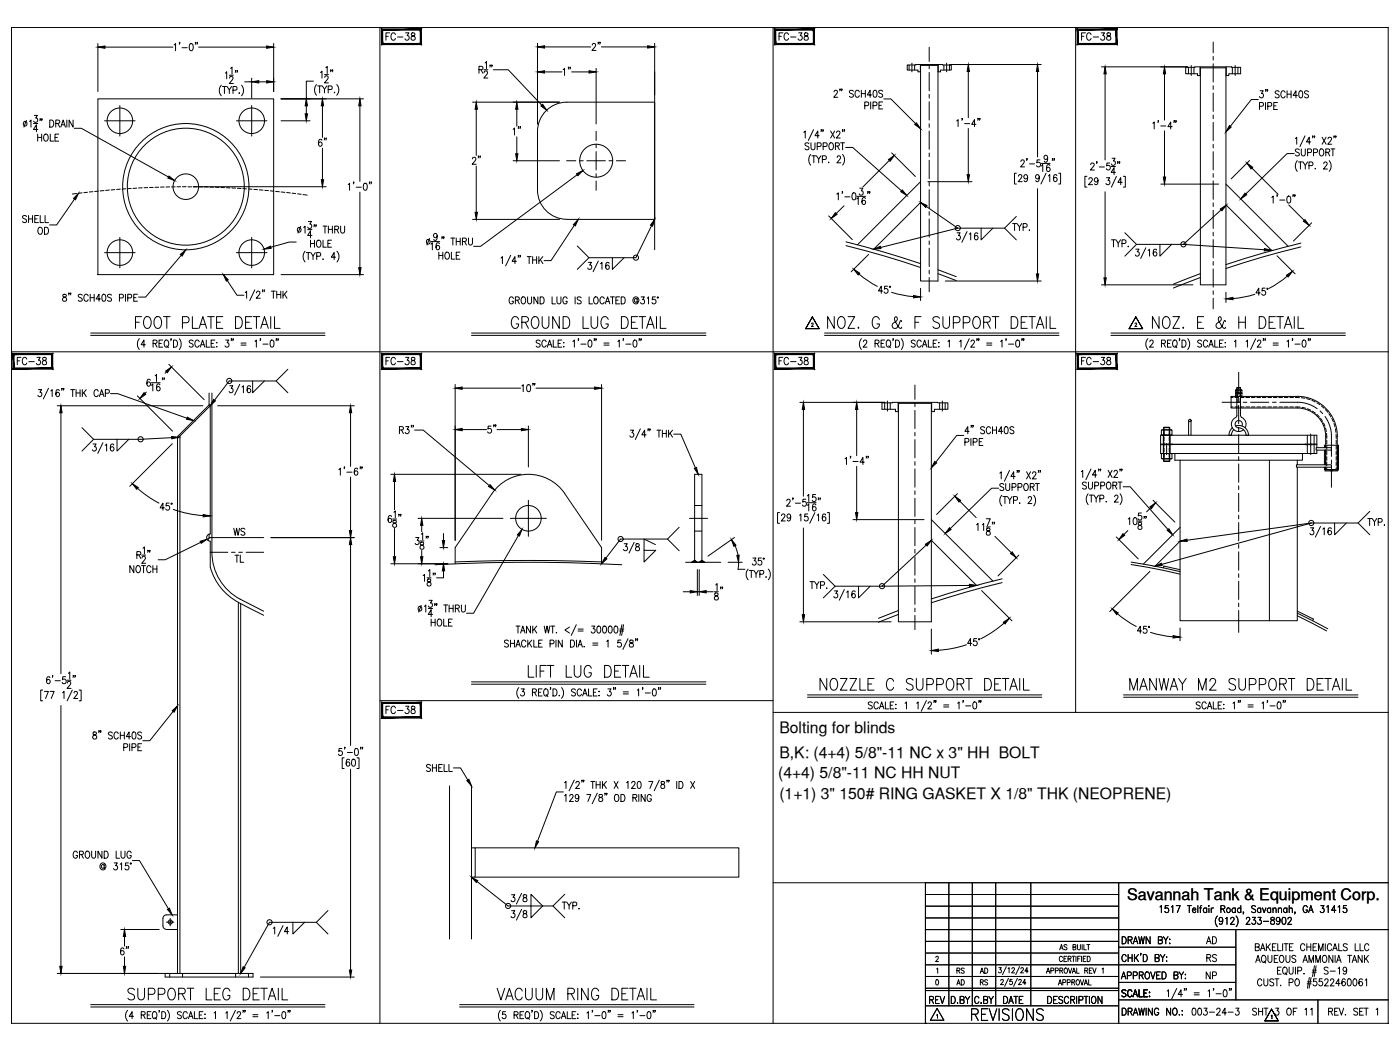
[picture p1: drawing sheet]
<svg xmlns="http://www.w3.org/2000/svg" width="610mm" height="457mm" viewBox="0 0 610 457" stroke-linecap="round" stroke-linejoin="round" font-family="sans-serif">
<defs><g id="words">
<g font-size="9.3">
<text x="57.9" y="144.3">FOOT PLATE DETAIL</text>
<text x="221.5" y="144.3">GROUND LUG DETAIL</text>
<text x="359.1" y="144.3">NOZ. G &amp; F SUPPORT DETAIL</text>
<text x="500.6" y="144.3">NOZ. E &amp; H DETAIL</text>
<text x="54.3" y="436.7">SUPPORT LEG DETAIL</text>
<text x="215.2" y="436.7">VACUUM RING DETAIL</text>
</g>
<g font-size="8.8">
<text x="229" y="296">LIFT LUG DETAIL</text>
<text x="356" y="301.6">NOZZLE C SUPPORT DETAIL</text>
<text x="490.7" y="301.6">MANWAY M2 SUPPORT DETAIL</text>
<text x="421.9" y="445.6">REVISIONS</text>
</g>
<g font-size="8.4">
<text x="270.2" y="242">3/8</text>
<text x="221.2" y="394.8">3/8</text>
<text x="221.2" y="401.8">3/8</text>
</g>
<g font-size="7.1">
<text x="262.1" y="23.3" transform="rotate(-90 262.1 23.3)">2&quot;</text>
<text x="204.3" y="72.7">2&quot;</text>
<text x="226.1" y="171.8">10&quot;</text>
<text x="211" y="189.8">5&quot;</text>
<text x="315.4" y="262.5" transform="rotate(-90 315.4 262.5)">18&quot;</text>
<text x="51.2" y="417">6&quot;</text>
</g>
<text font-size="7" x="490.8" y="392">Savannah Tank &amp; Equipment Corp.</text>
<g font-size="6.8">
<text x="339.4" y="319">Bolting for blinds</text>
<text x="339.4" y="330.1">B,K: (4+4) 5/8&quot;-11 NC x 3&quot; HH BOLT</text>
<text x="338.8" y="338.8">(4+4) 5/8&quot;-11 NC HH NUT</text>
<text x="339.4" y="347.8">(1+1) 3&quot; 150# RING GASKET X 1/8&quot; THK (NEOPRENE)</text>
</g>
<g font-size="6.6">
<text x="166.9" y="18.7">FC-38</text>
<text x="338" y="18.7">FC-38</text>
<text x="469.5" y="18.7">FC-38</text>
<text x="249.4" y="34.2" transform="rotate(-90 249.4 34.2)">1&quot;</text>
<text x="227.5" y="60" transform="rotate(-90 227.5 60)">1&quot;</text>
<text x="142.9" y="64.9" transform="rotate(-90 142.9 64.9)">6&quot;</text>
<text x="482.6" y="108.7">TYP.</text>
<text x="545.7" y="129.8">45°</text>
<text x="6.3" y="160.2">FC-38</text>
<text x="166.9" y="160.2">FC-38</text>
<text x="338" y="160.2">FC-38</text>
<text x="469.5" y="160.2">FC-38</text>
<text x="68.4" y="223.3">45°</text>
<text x="101.2" y="246.2">TL</text>
<text x="351.4" y="257.5">TYP.</text>
<text x="493.9" y="276.9">45°</text>
<text x="166.9" y="311.9">FC-38</text>
<text x="184.5" y="337.3">SHELL</text>
<text x="243.4" y="397.2">TYP.</text>
<text x="545.4" y="420.5">AQUEOUS AMMONIA TANK</text>
<text x="487.2" y="427.6">APPROVED BY:</text>
<text x="523.9" y="427.6">NP</text>
<text x="487.2" y="435.3">SCALE:</text>
<text x="403.6" y="438.1">REV</text>
<text x="413.1" y="438.1">D.BY</text>
<text x="423" y="438.1">C.BY</text>
<text x="435.7" y="438.1">DATE</text>
</g>
<g font-size="6.2">
<text x="381.4" y="128.8">45°</text>
<text x="594.4" y="230">TYP.</text>
<text x="100.5" y="234.2">WS</text>
<text x="420.2" y="282.2">45°</text>
<text x="487.5" y="412">DRAWN BY:</text>
<text x="524.2" y="412">AD</text>
<text x="524.2" y="419.8">RS</text>
<text x="487.5" y="443.1">DRAWING NO.:</text>
<text x="517.9" y="443.1">003-24-3</text>
<text x="544.3" y="443.1">SHT 3 OF 11</text>
<text x="577.1" y="443.1">REV. SET 1</text>
</g>
<g font-size="5.7">
<text x="415.6" y="425.1">RS</text>
<text x="425.4" y="425.1">AD</text>
</g>
<g font-size="5.3">
<text x="415.6" y="430">AD</text>
<text x="425.8" y="430">RS</text>
<text x="459.7" y="430">APPROVAL</text>
</g>
</g></defs>
<!-- layer: 0 -->
<g fill="none" stroke="#000" stroke-width=".44">
<path d="M4.9 11.9h599.6v433.7h-599.6zM165.4 11.9v433.7M336.6 11.9v433.7M468.4 11.9v298.3h-131.8M604.5 11.9h-599.6v433.7M4.9 153.2h599.6M165.4 305.1h171.2M468.4 310.2h136.1M336.6 384.4h267.9M403 389.5h84.1M403 394.6h84.1M403 399.7h84.1"/>
<path d="M403 384.4v61.2M413.2 384.4v53.6M423.4 384.4v53.6M433.6 384.4v53.6M448.8 384.4v53.6M487.1 384.4v61.2M403 409.9h84.1M403 415h84.1M403 404.8h201.5M487.1 412.4h51M538.1 404.8v30.6M403 425.2h84.1"/>
<path d="M403 420.1h135.1M403 431.3h84.1M403 430.3h84.1M403 438h84.1M487.1 435.4h117.4M487.1 427.8h51M573.9 435.4v10.2"/>
</g>
<!-- layer: TEXT -->
<g fill="none" stroke="#000" stroke-width=".44">
<path d="M353.7 138l-2.9 5.1h5.9l-3-5.1 3 5.1h-5.9zM494.6 138l-3 5.1h5.9l-2.9-5.1 2.9 5.1h-5.9zM353.4 141l.5-.3 .2 .4-.8 1.1h.9M494.2 141l.5-.3 .2 .4-.8 1.1h.9M505.1 394.9l.6-.6v3.1M508.7 394.3h-1.3l-.1 1.3a.96 .96 0 0 1 1.4 .1 .96 .96 0 0 1-.1 1.4 .96 .96 0 0 1-1.4-.3M510.1 394.9l.6-.6v3.1M512.2 394.3h1.7l-1.3 3.1M517 394.3h1.7M517.8 394.3v3.1M519.2 396.2h1.5l-.1-.6a.87 .87 0 0 0-1.2 .2 .87 .87 0 0 0 .1 1.2 .87 .87 0 0 0 1.2-.1M521.6 394.3v3.1"/>
<path d="M522.3 395.3h.9M523.3 394.3l-.5 .2-.1 .4v2.5M525.4 395.8a.94 .94 0 0 0-1.5 .4 .94 .94 0 0 0 1 1.2l.5-.5M525.4 395.3v2.1M526.4 394.3v.3zM526.4 395.5v1.9M527.4 395.3v2.1M528.4 395.3l-.6 .2-.4 .7M530.1 398.9a3.5 3.5 0 0 0 0 4.6M531.6 395.8l1.5-.2 .1-1-1.6-.3v3.1M532.5 395.8l.8 1.6M533.6 400l.7-.6v3.1"/>
<path d="M537.9 395.8a.94 .94 0 0 0-1.6 .4 .94 .94 0 0 0 1.1 1.2l.5-.5M537.9 395.3v2.1M538.3 398.9a3.6 3.6 0 0 1 0 4.6M540.3 395.8a.94 .94 0 0 0-1.6 .4 .94 .94 0 0 0 1.1 1.2l.5-.5M540.3 394.3v3.1M541.5 397.2h-.2h.2l-.2 .8M545.3 399.4h1.4l-.8 1.2a.93 .93 0 0 1 .8 1.4 .93 .93 0 0 1-1.6-.1M546.7 394.7l-.6-.4-1.1 .4 .2 .8 1.3 .6 .2 .4v.4l-.6 .5-1.1-.5M547.8 399.4h1.3l-.7 1.2a.93 .93 0 0 1 .8 1.4 .93 .93 0 0 1-1.7-.1M549 395.8a.94 .94 0 0 0-1.6 .4 .94 .94 0 0 0 1.1 1.2l.5-.5M549 395.3v2.1M549.7 395.3l.7 2.1 .8-2.1"/>
<path d="M553.3 395.8a.94 .94 0 0 0-1.6 .4 .94 .94 0 0 0 1.1 1.2l.5-.5M553.3 395.3v2.1M553.5 399.6v.9a1.2 1.2 0 0 1 1.2 .5 1.2 1.2 0 0 1 0 1.3 .99 .99 0 0 1-1.5-.6 .99 .99 0 0 1 1.3-1.1l.3-.4-.1-.6zM554.3 395.9l.6-.6 .6 .2 .2 1.9M554.3 395.3v2.1M556.6 395.9l.7-.6 .6 .2 .1 1.9M556.6 395.3v2.1M558.6 399.6l.6-.2a1.76 1.76 0 0 1-.2 3.1 2.14 2.14 0 0 1-.4-2.9zM560.4 395.8a.94 .94 0 0 0-1.6 .4 .94 .94 0 0 0 1.1 1.2l.5-.5M560.4 395.3v2.1M561.4 395.9l.6-.6 .6 .2 .1 1.9M561.4 394.3v3.1"/>
<path d="M564 397.2h-.3h.3l-.3 .8M569.3 395a.96 .96 0 0 0-1.2-.7 .96 .96 0 0 0-.7 1.2v.7a.95 .95 0 0 0 1 1.2 .95 .95 0 0 0 .9-1.2h-.7M569.8 397.4l1-3.1 1 3.1M570.2 396.4h1.2M575.1 394.3h1.4l-.8 1.2a.92 .92 0 0 1 .8 1.4 .92 .92 0 0 1-1.6-.1M577.7 394.9l.6-.6v3.1M581.7 396.4h-1.9l1.3-2.1v3.1M582.7 394.9l.6-.6v3.1M586.3 394.3h-1.3l-.1 1.3a.96 .96 0 0 1 1.4 .1 .96 .96 0 0 1-.1 1.4 .96 .96 0 0 1-1.4-.3M407.5 416.9l.2-.4 .5-.1 .4 .7-1.2 1.6h1.3M461.4 413.6l.8-2.3 .7 2.3M461.7 412.8h.9"/>
<path d="M462.6 416.9a.72 .72 0 0 0-.8-.5 .72 .72 0 0 0-.6 .9v.5a.72 .72 0 0 0 .6 .9 .72 .72 0 0 0 .8-.5M463.3 417.5h.7M464.5 416.4h-1.2v2.3h1.2M464.6 411.6l-.5-.3-.8 .3 .2 .6 1 .5-.1 .8-.7 .1-.4-.4M465.1 417.5l1.1-.1 .1-.8-1.2-.2v2.3M465.7 417.5l.7 1.2M466.8 416.4h1.2M467.2 412.4l1.1-.1v-.9l-1.1-.1v2.3l1.1-.1 .2-.7-.5-.4M467.4 416.4v2.3M468.5 416.4v2.3M469.2 411.3v1.6l.5 .7 .7-.4v-1.9M469.3 417.5h.7"/>
<path d="M470.4 416.4h-1.1v2.3M470.9 416.4v2.3M471.2 411.3v2.3M471.7 417.5h.7M472 411.3v2.3h1.1M472.9 416.4h-1.2v2.3h1.2M473.2 411.3h1.3M473.4 416.4a1.17 1.17 0 0 1 1.3 1.1 1.17 1.17 0 0 1-1.3 1.2zM473.9 411.3v2.3M490.4 416.4a.96 .96 0 0 0-1.2-.8 .96 .96 0 0 0-.7 1.2v.7a.96 .96 0 0 0 .7 1.2 .96 .96 0 0 0 1.2-.8M491.2 415.6v3.1M491.2 417.1h1.8"/>
<path d="M493 415.6v3.1M494 415.6v3.1M494.6 416.9l1.1 1.8M495.7 415.6l-1.7 2.1M496.8 415.2h-.2h.2l-.2 .7M497.8 415.6a1.56 1.56 0 0 1 1.8 1.6 1.56 1.56 0 0 1-1.8 1.5zM503 417.1l1.5-.2 .1-1-1.6-.3v3.1l1.6-.3v-1l-.5-.3M505.2 415.6l1.1 1.5v1.6M507.2 415.6l-.9 1.5M507.9 418.5h.2zM508 416.6v.3zM532.4 400.5a.82 .82 0 0 1-1.1 .6 .82 .82 0 0 1-.3-1.3 .82 .82 0 0 1 1.3 .1l.1 .6a1.47 1.47 0 0 1-1 2l-.5-.4"/>
<path d="M535.9 400.2l.5-.8h.5l.5 .6-.4 1-1.2 1.5h1.7M542.7 400.2l.5-.8h.5l.5 .6-.4 1-1.2 1.5h1.7M546.6 412.4l1.5-.2 .2-.4-.2-.8-1.5-.1v3.1l1.6-.3 .1-.8-.6-.5M548.8 414l1-3.1 1 3.1M550.1 401.2h2.3M551.4 410.9v3.1M552.1 412.2l1.1 1.8M553.2 410.9l-1.8 2M554 412.4h1M555.7 410.9h-1.7v3.1M556.4 410.9v3.1h1.5M557.3 400.5a.84 .84 0 0 1-1.1 .6 .84 .84 0 0 1-.3-1.3 .84 .84 0 0 1 1.3 .1l.1 .6a1.46 1.46 0 0 1-1 2l-.5-.4"/>
<path d="M558.5 410.9v3.1M559.1 410.9h1.8M560 410.9v3.1M560.8 400.2l.5-.8 .7 .2 .3 .4-.4 1-1.2 1.5h1.7M561.5 412.4h1M563.1 410.9h-1.6v3.1M568.1 411.6a.96 .96 0 0 0-1.1-.7 .96 .96 0 0 0-.7 1.2v.7a.96 .96 0 0 0 .7 1.2 .96 .96 0 0 0 1.1-.8M569 412.4h1.8M569 410.9v3.1M570.8 410.9v3.1M571.7 412.4h1.1M573.3 410.9h-1.6v3.1"/>
<path d="M574.1 414v-3.1l1 3.1 1-3.1v3.1M577.1 410.9v3.1M579.8 411.6a.96 .96 0 0 0-1.1-.7 .96 .96 0 0 0-.7 1.2v.7a.96 .96 0 0 0 .7 1.2 .96 .96 0 0 0 1.1-.8M580.3 414l1-3.1 1 3.1M582.9 410.9v3.1h1.5M586.6 411.3l-.6-.4-.9 .1-.1 .9 1.4 .8 .2 .8-.6 .5-1.1-.5M590.1 410.9v3.1h1.5M592.2 410.9v3.1h1.5M596 411.6a.96 .96 0 0 0-1.1-.7 .96 .96 0 0 0-.7 1.2v.7a.96 .96 0 0 0 .7 1.2 .96 .96 0 0 0 1.1-.8M407.7 426.7a1.13 1.13 0 0 1 1.2 .9 1.13 1.13 0 0 1-.8 1.3l-.6-.5zM407.8 421.9l.5-.4v2.3M408 439.1l3 5.1h-5.9z"/>
<path d="M434.9 421.3h1.1l-.6 .9a.7 .7 0 0 1 .6 1.1 .7 .7 0 0 1-1.3-.1M435.8 427l.3-.5 .8 .4-1.2 1.8h1.3M438.2 420.9l-1.7 3.5M438.9 421.8l.5-.5v2.3M439.1 426l-1.6 3.5M440.6 421.9l.4-.6 .7 .5-1.2 1.8h1.3M440.7 426.5h-.9l-.1 .9a.72 .72 0 0 1 1 0 .72 .72 0 0 1-.1 1.1 .72 .72 0 0 1-1-.2M443 426l-1.6 3.5M443.6 427l.3-.5 .8 .4-1.2 1.8h1.3M443.9 420.9l-1.6 3.5M444.5 421.9l.4-.6 .7 .5-1.2 1.8h1.3M446.7 428h-1.4l1-1.5v2.2"/>
<path d="M447.7 422.9h-1.4l.9-1.6v2.3M455.6 423.8l.8-2.3 .7 2.3M455.9 423h.9M456.2 433.9a1.56 1.56 0 0 1 1.7 1.5 1.56 1.56 0 0 1-1.7 1.6zM457.6 422.7l1.1-.1 .1-.9-1.2-.2v2.3M458.8 435.3h1M459.5 422.7l1.2-.1v-.9l-1.2-.2v2.3M460.4 433.9h-1.6v3.1h1.6M461.5 422.6l1.1-.1 .1-.8-1.2-.2v2.3M462.1 422.6l.7 1.2M462.7 434.3a.85 .85 0 0 0-1-.5 .85 .85 0 0 0-.6 1.1l1.6 1.2a.92 .92 0 0 1-.7 .9 .92 .92 0 0 1-1-.5M463.7 421.6l.2-.1a1.11 1.11 0 0 1 1 1.2 1.11 1.11 0 0 1-1.2 1l-.4-.8z"/>
<path d="M465.2 421.5l.7 2.3 .8-2.3M465.3 434.6a.96 .96 0 0 0-1.2-.7 .96 .96 0 0 0-.6 1.1v.8a.96 .96 0 0 0 .7 1.1 .96 .96 0 0 0 1.1-.7M466.2 435.3l1.5-.1 .1-1-1.6-.3v3.1M466.9 423.8l.7-2.3 .8 2.3M467 435.3l.9 1.7M467.2 423h.9M468.8 433.9v3.1M468.8 421.5v2.3h1.1M469.8 435.5l1.5-.2 .1-1.1-1.6-.3v3.1M472 433.9h1.7M472.3 422.6l1.2-.1 .1-.8-1.3-.2v2.3M472.9 433.9v3.1"/>
<path d="M473 422.6l.7 1.2M474.3 422.6h.8M474.4 433.9v3.1M475.5 421.5h-1.2v2.3h1.2M475.7 434l.3-.1a1.58 1.58 0 0 1 1.3 1.5 1.58 1.58 0 0 1-1.3 1.6 2.03 2.03 0 0 1-.3-3zM475.8 421.5l.7 2.3 .8-2.3M479.8 433.9v3.1l-1.7-3.1v3.1M479.9 421.9l.4-.4v2.3M508.2 431.6l.6-.6v3M512.4 430.4l-2.3 4.6M514.9 433h-1.9l1.3-2v3M515.9 430.6h-.3h.3l-.3 .7"/>
<path d="M516.6 430.6h-.2h.2l-.2 .7M520 432.3h2.2M520 433.2h2.2M526 431.6l.7-.6v3M528.5 430.6h-.2h.2l-.2 .7M529.5 432.7h2.2M533 431.1l.6-.1a1.95 1.95 0 0 1 0 3h-.3a2.14 2.14 0 0 1-.3-2.9zM535.5 430.6h-.3h.3l-.3 .7M536.2 430.6h-.3h.3l-.3 .7M549.4 427a.96 .96 0 0 0-1.1-.8 .96 .96 0 0 0-.7 1.2v.7a.96 .96 0 0 0 .7 1.2 .96 .96 0 0 0 1.1-.7M550.3 426.2v2.2l.7 .9 .9-.5 .2-2.6M554.6 426.7a.92 .92 0 0 0-.9-.5 .92 .92 0 0 0-.8 .8l1.6 1.1 .1 .7a1 1 0 0 1-1.7 0"/>
<path d="M555.1 426.2h1.8M556 426.2v3.1M557.6 429v.3zM557.9 421.1h-1.7v3.1h1.7M559 421.2l.3-.1a1.55 1.55 0 0 1 1.2 1.5 1.55 1.55 0 0 1-1.2 1.6 1.92 1.92 0 0 1-.3-3zM559.6 423.6l.8 .9M561.3 427.8l1.5-.1 .1-1.2-1.6-.3v3.1M561.3 421.1v2.2l.8 .9 .8-.5 .2-2.6M564.1 421.1v3.1M564.3 426.4l.2-.2a1.57 1.57 0 0 1 1.4 1.5 1.57 1.57 0 0 1-1.4 1.6 1.98 1.98 0 0 1-.2-2.9zM565.1 422.7l1.6-.3-.2-1.2-1.4-.1v3.1M567.8 423.9v.3z"/>
<path d="M569.2 428.4h1.7M569.3 427.5h1.7M570.1 425.6l-.8 4.7M570.9 425.6l-.9 4.7M571.4 423.3h1.7M572.4 420.5l-.9 4.7M573.1 420.5l-.9 4.7M573.2 426.2h-1.2l-.1 1.3a.96 .96 0 0 1 1.4 .1 .96 .96 0 0 1-.2 1.3 .96 .96 0 0 1-1.4-.2M575.7 426.2h-1.2l-.1 1.3a.96 .96 0 0 1 1.4 .1 .96 .96 0 0 1-.2 1.3 .96 .96 0 0 1-1.4-.2M576.8 427l.3-.6a.85 .85 0 0 1 1.2 .2 .85 .85 0 0 1-.3 1.2l-1.3 1.5h1.7M578.3 421.5l-.6-.4-1.1 .4 .2 .8 1.3 .6v1.1l-.9 .2-.6-.5M579.2 422.9h2.2"/>
<path d="M579.3 427l.5-.8h.5l.5 .6-.4 1-1.2 1.5h1.7M582.7 421.7l.6-.6v3.1M583.5 428.3h-1.9l1.3-2.1v3.1M585.8 426.7l-.6-.5a1.75 1.75 0 0 0-.1 3.1 .9 .9 0 0 0 .8-1.3 .9 .9 0 0 0-1.5-.2l-.1 .5M586.4 422.1a.82 .82 0 0 1-.9 .9 .82 .82 0 0 1-.7-1l.7-.9a1.65 1.65 0 0 1 1 1.6 1.65 1.65 0 0 1-1.1 1.5l-.5-.5M587 426.4l.4-.2a1.67 1.67 0 0 1 1 1.5 1.67 1.67 0 0 1-1 1.6 2.26 2.26 0 0 1-.4-2.9zM589.5 426.4l.4-.2a1.7 1.7 0 0 1 .9 1.5 1.7 1.7 0 0 1-.9 1.6 2.14 2.14 0 0 1-.4-2.9zM593.2 426.7l-.8-.5a1.81 1.81 0 0 0 .2 3.1 .91 .91 0 0 0 .7-1.3 .91 .91 0 0 0-1.5-.2l-.1 .5M594.4 426.8l.7-.6v3.1M407.9 442l.3-.2v1.5"/>
<circle cx="534.9" cy="396.3" r=".96"/>
</g>
<!-- layer: SHOP TAG -->
<path d="M403 445.6h.1M604.5 445.6h.1" fill="none" stroke="#000" stroke-width=".44"/>
<!-- layer: DIM -->
<g fill="none" stroke="#000" stroke-width=".44">
<path d="M42.6 19v20.9M75.8 19.6l.6-.6v3.1M78.3 18.6h-.3h.3l-.3 .7M82.7 19.2l.4-.2a1.67 1.67 0 0 1 1.1 1.5 1.67 1.67 0 0 1-1.1 1.6 2.26 2.26 0 0 1-.4-2.9zM85.2 18.6h-.2h.2l-.2 .7M86 18.6l-.2 .7M119.2 19v20.9M234 18.9v35.1M285.1 18.9v22.4M45.7 20.5h29.6M79.3 20.8h2.2M86.5 20.5h29.6"/>
<path d="M96.4 37.1a3.5 3.5 0 0 0 0 4.6M96.8 37.7h1.8M97.7 37.7v3M98.1 31.8l.6-.6v3.1M98.8 37.7l1.1 1.4v1.6M99.9 32.8h1.7M100 34l.4-.7h.6l.5 .6-.4 1-1.2 1.5h1.7M100.4 29.8l.6-.6v3M100.8 37.7l-.9 1.4M101.5 39.3l1.4-.2 .3-.4-.3-.9-1.4-.1v3M102.7 30.8h-.3h.3l-.3 .7M103.4 30.8h-.2h.2l-.2 .7"/>
<path d="M105.2 37.1a3.6 3.6 0 0 1 0 4.6M106.5 35.6h3.1M109.6 34v8.8M112.7 35.6h3.4M136.5 35.3h-3.1v7.7M137.8 36.8a3.6 3.6 0 0 0 0 4.7M138.3 37.4h1.8M139.2 37.4v3.1M139.6 31.6l.6-.6v3M140.3 37.4l1 1.4v1.7M141.3 32.5h1.7M141.4 33.7l.3-.5 .7-.2 .5 .9-1.6 2.2h1.7"/>
<path d="M141.8 29.5l.7-.6v3.1M142.3 37.4l-1 1.4M142.9 39l1.5-.2 .1-1.1-1.6-.3v3.1M144.1 30.6l-.2 .7M144.9 30.6h-.3h.3l-.3 .7M146.6 36.8a3.5 3.5 0 0 1 0 4.7M208.6 30.3l1.4-.1 .2-1-1.6-.3v3M209.4 30.3l.9 1.6M210.7 30.4h1.7M210.8 31.7l.5-.8h.5l.5 .6-.4 1-1.2 1.5h1.7M211.2 27.4l.6-.6v3.1M213.5 28.4h-.2h.2l-.2 .8"/>
<path d="M214.3 28.4h-.3h.3l-.3 .8M214.8 30.4h6.5l14.6 15.4M237.1 20.4h20.1M237.1 31.3h7.6M248.9 31.3h7.6M259.6 29.7v24.3M261.9 20.4h20.1M365.9 38.8h-.3h.3l-.3 .8M366.6 38.8h-.2h.2l-.2 .8M371.6 39.7l-.6-.4-1.1 .4 .2 .8 1.4 .7 .1 .7-.6 .5-1.1-.5M375.1 39.3v3.1M376.8 39.3v3.1"/>
<path d="M380.5 39.4l.6-.1a1.74 1.74 0 0 1-.2 3.1 2.19 2.19 0 0 1-.4-3zM384.3 39.7l-.6-.4-1.1 .4 .2 .8 1.4 .7 .1 .7-.6 .5-1.1-.5M413.6 28.1h39.8M421.6 31.1v20.2M451.8 31.1v37.2M479.6 29.1h37.5M481.2 32.2v37.5M507.1 32.2v20.1M548.7 39.5h1.3l-.7 1.2a.93 .93 0 0 1 .7 1.5 .93 .93 0 0 1-1.6-.2M551.3 39.1h-.3h.3l-.3 .7M552 39.1h-.2h.2l-.2 .7M557 40a.92 .92 0 0 0-1-.5 .92 .92 0 0 0-.8 .7l.3 .5 1.3 .6 .2 .8a1 1 0 0 1-1.8 0"/>
<path d="M560.4 39.5v3.1M562.2 39.5v3.1M565.9 39.7l.6-.2a1.99 1.99 0 0 1 0 3.1h-.2a2.14 2.14 0 0 1-.4-2.9zM569.8 40a.85 .85 0 0 0-1.1-.5 .85 .85 0 0 0-.6 1l1.7 1.2a.92 .92 0 0 1-.7 .9 .92 .92 0 0 1-1.1-.5M11.5 52.4l-1.1 3M12.9 52.9l.6-.6v3.1M14.6 53.8h1.9M14.9 50.2h1.4l-.8 1.2a.92 .92 0 0 1 .8 1.4 .92 .92 0 0 1-1.6-.1M16.4 58.4v3.1M16.4 59.8h1.7M16.5 56.4h-1.9l1.3-2.1v3.1M17.6 51.8h-.3h.3l-.3 .8"/>
<path d="M18.1 58.4v3.1M18.3 51.8h-.2h.2l-.2 .8M19.5 58.5l.3-.1a1.55 1.55 0 0 1 1.2 1.5 1.55 1.55 0 0 1-1.2 1.6 1.92 1.92 0 0 1-.3-3zM21.7 52.3a1.56 1.56 0 0 1 1.7 1.5 1.56 1.56 0 0 1-1.7 1.6zM21.9 58.4v3.1h1.5M23.9 59.8h1.1M24.3 53.7l1.5-.1 .1-1-1.6-.3v3.1M25.1 53.7l.9 1.7M25.6 58.4h-1.7v3.1h1.7M26.5 55.4l1-3.1 1 3.1M26.9 54.3h1.2M29.1 52.3v3.1"/>
<path d="M31.8 52.3v3.1l-1.7-3.1v3.1M32.3 55.9h3.1l37.9 21.2M104.2 40.4v.3zM122.4 43h35.9M122.4 52.6h12.6M133.4 46.1v3.5M140.4 46.1v13.7M145.5 40.3h.3zM156.7 46.1v32.9M205.8 44.5h37.8M207.4 47.6v20.1M225 47.6v7.3"/>
<path d="M225 59.6v7.4M350 57.6l.6-.5v3M354.2 56.5l-2.2 4.7M356.7 59.1h-1.8l1.2-2v3M357.7 56.6h-.3h.3l-.3 .7M358.4 56.6l-.2 .7M361.7 57.1l1.7 3M363.2 40l.4-.7 .8 .1 .2 .5-.3 1-1.3 1.5h1.8M363.4 57.1l-1.7 3M364.3 57.8l.2-.6 .7-.1 .5 .8-1.6 2.2h1.8M367 56.6l-.2 .7M367.7 56.6h-.2h.2l-.2 .7"/>
<path d="M374.2 40a.96 .96 0 0 0-1.2-.7 .96 .96 0 0 0-.7 1.2v.7a.96 .96 0 0 0 .7 1.1 .96 .96 0 0 0 1.2-.7M375.1 40.8h1.7M376.5 46l1.5-.1 .1-1.2-1.6-.3v3M379.1 44.4v3M379.5 41.3h-1.9l1.3-2v3.1M380.1 46l1.5-.1 .1-1.2-1.6-.3v3M382.7 45.9h1M384.3 44.4h-1.6v3h1.6M384.8 43.1h3.1l10.8 10.7M416.5 52.6l.7-.5v3M419 51.6h-.2h.2l-.2 .8M420 53.8h2.3"/>
<path d="M421.6 56v20.1M425 54.1h-1.9l1.2-2v3M425.9 51.6l-.2 .8M426.7 51.6h-.2h.2l-.2 .8M502 53.7l.6-.6v3.1M504.4 52.6h-.2h.2l-.2 .8M505.4 54.8h2.2M507.1 57v20.1M510.4 55.1h-1.9l1.3-2v3.1M511.4 52.6h-.3h.3l-.3 .8M512.1 52.6h-.2h.2l-.2 .8M547.9 43.3h-3l-9.2 11.7"/>
<path d="M548.4 46.3l1.5-.2v-1.3l-1.5-.2v3.1M551 44.6v3.1M552 46.3l1.5-.2 .2-.4-.2-.9-1.5-.2v3.1M554.6 46.1h1M556.2 44.6h-1.6v3.1h1.6M559.6 40.2a.96 .96 0 0 0-1.2-.7 .96 .96 0 0 0-.7 1.2v.7a.96 .96 0 0 0 .7 1.2 .96 .96 0 0 0 1.2-.7M560.4 41h1.8M564.9 41.6h-1.8l1.2-2.1v3.1M568.2 59.2l-2.2 4.6M571.7 59.3h-.3h.3l-.3 .7M572.5 59.3h-.3h.3l-.3 .7M575.7 59.8l1.7 3"/>
<path d="M577.4 59.8l-1.7 3M581 59.3h-.2h.2l-.2 .7M581.7 59.3l-.2 .7M140.4 64.5v13.8M154.1 79.4h-.3h.3l-.3 .7M158.6 79.9l.6-.1a1.89 1.89 0 0 1 0 3h-.3a2.19 2.19 0 0 1-.3-2.9zM161 79.4h-.2h.2l-.2 .7M161.8 79.4h-.3h.3l-.3 .7M207.4 72.3v20.1M223.4 70h20.2M251.3 76.1l-42 31.2h-3.1M352.2 62.6l-.6-.4-1.1 .4 .3 .7 1.4 1v.5l-.6 .4-1.1-.4"/>
<path d="M353 67.3a3.6 3.6 0 0 0 0 4.6M353.1 62.2v2.1l.8 .9a.86 .86 0 0 0 1-.9v-2.1M353.5 67.8h1.7M354.4 67.8v3.1M355.5 67.8l1 1.5v1.6M355.8 63.8l1.5-.2 .3-.4-.3-.9-1.5-.1v3M357.5 67.8l-1 1.5M358.1 69.5l1.5-.2 .2-.4-.2-.9-1.5-.2v3.1M358.4 63.8l1.5-.2v-1.3l-1.5-.1v3M360.8 70.6v.3zM361.4 62.3l.3-.1a1.55 1.55 0 0 1 1.3 1.5 1.55 1.55 0 0 1-1.3 1.5 1.94 1.94 0 0 1-.3-2.9zM363.8 63.6l1.4-.1 .3-.5-.3-.7-1.4-.1v3"/>
<path d="M364.5 68.6l.3-.6 .7-.2 .5 .9-1.6 2.2h1.7M364.6 63.6l.9 1.6M366 62.2h1.7M366.9 67.3a3.6 3.6 0 0 1 0 4.6M366.9 62.2v3M368.2 64.2h3.1l21.2 18.9M387.3 69.8l-11.6 11.6M388.3 66.6l10.3 10.3M404 79.1h19.2M442.6 75.4h-.9v4.7h.9M443.5 76.7l.2-.5 .7-.2 .6 .9-1.7 2.2h1.8M444.5 70.3l.5-.7 .8 .2 .2 .4-.4 1-1.2 1.5h1.7"/>
<path d="M447.2 69.2h-.2h.2l-.2 .7M447.4 77l-.3 .8a.87 .87 0 0 1-1.2-.3 .87 .87 0 0 1 .2-1.2 .87 .87 0 0 1 1.2 .2l.1 .5a1.48 1.48 0 0 1-1 2.1l-.5-.5M448.3 71.4h2.2M452.5 77l-.4 .8a.87 .87 0 0 1-1.1-.3 .87 .87 0 0 1 .2-1.2 .87 .87 0 0 1 1.2 .2l.1 .5a1.48 1.48 0 0 1-1 2.1l-.5-.5M452.8 69.6h-1.2l-.1 1.3a.95 .95 0 0 1 1.4 .1 .95 .95 0 0 1-.2 1.4 .95 .95 0 0 1-1.4-.3M453.4 72.2l.7-.5v3M453.4 71.1h3.9M455.5 75.4l-2.3 4.7M456.2 68.6a.82 .82 0 0 1-1.2 .6 .82 .82 0 0 1-.3-1.3 .82 .82 0 0 1 1.3 .1l.2 .6a1.46 1.46 0 0 1-1 2l-.5-.4M456.5 76.6l.6-.6v3.1M457.1 72.1l-.7-.4a1.73 1.73 0 0 0 .2 3 .86 .86 0 0 0 .8-.8 .86 .86 0 0 0-.8-.9 .86 .86 0 0 0-.9 .7M458.4 69.2h-.2h.2l-.2 .7"/>
<path d="M459.1 69.2h-.2h.2l-.2 .7M460.2 76.5l-.5-.5a1.75 1.75 0 0 0-.1 3.1 .87 .87 0 0 0 .8-.8 .87 .87 0 0 0-.7-.9 .87 .87 0 0 0-1 .6M461 75.4h.8v4.7h-.8M473.3 76.8h-.9v4.7h.9M474.1 78.1l.3-.6 .7-.1 .5 .9-1.6 2.1h1.7M474.9 71.7l.5-.7 .8 .1 .2 .4-.3 1-1.3 1.5h1.7M477.7 70.5h-.3h.3l-.3 .7M478.1 78.4l-.4 .7a.85 .85 0 0 1-1.1-.3 .85 .85 0 0 1 .2-1.1 .85 .85 0 0 1 1.2 .1l.1 .6a1.43 1.43 0 0 1-1 2l-.5-.4M478.6 72.7h2.3M481.8 77.4h1.4l-.7 1.2a.93 .93 0 0 1 .7 1.4 .93 .93 0 0 1-1.6-.1M483.3 71h-1.3l-.1 1.3a.95 .95 0 0 1 1.4 0 .95 .95 0 0 1-.2 1.4 .95 .95 0 0 1-1.4-.3M483.9 72.5h1.8"/>
<path d="M484.2 68.9h1.3l-.7 1.2a.92 .92 0 0 1 .8 1.4 .92 .92 0 0 1-1.7-.1M485.7 75h-1.8l1.2-2v3.1M486.1 76.8l-2.2 4.7M486.8 70.5l-.2 .7M487.6 70.5h-.3h.3l-.3 .7M488.6 79.4h-1.8l1.2-2v3M489.1 76.8h.9v4.7h-.9M544.1 69.9l-8 8M545.1 73.2l11.4 11.4M563.5 66.9h-3.1l-17.9 17.5M564 60.3l.6-.5v3M564.9 70a3.6 3.6 0 0 0 0 4.6"/>
<path d="M565.4 70.5h1.7M565.8 65.3l-.7-.5-1.1 .5 .3 .7 1.2 .6 .3 .9-.7 .4-1.1-.4M566.2 70.5v3.1M566.6 64.8v2.2l.8 .9 .8-.4 .2-2.7M567.4 70.5l1 1.5v1.6M569.4 66.4l1.5-.1 .1-1.2-1.6-.3v3.1M569.4 70.5l-1 1.5M570 72.1l1.4-.1 .2-1.2-1.6-.3v3.1M570.7 61.8h-1.8l1.2-2v3M572 66.4l1.4-.1 .2-1.2-1.6-.3v3.1M572.7 73.3v.3zM574.9 65l.3-.2a1.55 1.55 0 0 1 1.2 1.6 1.55 1.55 0 0 1-1.2 1.5 1.97 1.97 0 0 1-.3-2.9z"/>
<path d="M576.4 71.3l.5-.8h.5l.5 .6-.4 1-1.2 1.5h1.7M577.3 66.3l1.5-.1 .1-1.1-1.6-.3v3.1M578.1 66.3l.9 1.6M578.3 60.5l.5-.7 .7 .1 .3 .4-.4 1-1.3 1.5h1.8M578.8 70a3.6 3.6 0 0 1 0 4.6M579.5 64.8h1.8M580.4 64.8v3.1M11.5 94.3a.92 .92 0 0 0-.9-.5 .92 .92 0 0 0-.8 .8l1.5 1 .2 .9a1 1 0 0 1-1.7 0M12.4 93.8v3.1M12.4 95.3h1.8M14.2 93.8v3.1M15.1 95.3h1.1"/>
<path d="M16.7 93.8h-1.6v3.1h1.6M17 99.1l.3-.1a1.55 1.55 0 0 1 1.2 1.5 1.55 1.55 0 0 1-1.2 1.5 1.92 1.92 0 0 1-.3-2.9zM17.5 93.8v3.1h1.5M19.4 99a1.54 1.54 0 0 1 1.7 1.5 1.54 1.54 0 0 1-1.7 1.5zM19.6 93.8v3.1h1.5M32.5 86.7l-7.8 11.2h-3.1M84.1 81.3h57.9M130.9 98.6l-1.2 2.9M132.2 99l.6-.5v3M134 100h1.8M134.3 96.4h1.3l-.7 1.2a.93 .93 0 0 1 .7 1.4 .93 .93 0 0 1-1.6-.1M136.9 98h-.2h.2l-.2 .7"/>
<path d="M137.7 98h-.3h.3l-.3 .7M140.7 98.5h1.7M141.5 98.5v3M143 99.9h1.7M143 98.5v3M144.7 98.5v3M145.7 99.9l1.5-.1 .3-.5-.3-.7-1.5-.1v3M146.6 99.9l.9 1.6M148.3 98.5v2.2l.8 .8 .8-.4 .2-2.6M151.6 80.4l.6-.6v3M155.1 81.5h2.2M156.7 83.6v32.9"/>
<path d="M205.8 95.5h37.8M250.1 98.1l-10.2 15.4h-3M283.7 98.3l-6.8 13.9h-20.5l-5 5.1M360.8 94l10.3 10.3M364.4 84.6l.6-.6v3M366.9 83.6h-.3h.3l-.3 .7M367.5 89.6l-3.4 3.4M367.9 85.7h2.2M371.3 84.1l.7-.1a1.95 1.95 0 0 1 0 3h-.3a2.14 2.14 0 0 1-.4-2.9zM373.1 86.6l.6-.6v3.1M373.1 85.5h3.8M374.4 81.9h1.3l-.7 1.2a.93 .93 0 0 1 .8 1.4 .93 .93 0 0 1-1.7-.1"/>
<path d="M376.8 86.4l-.5-.4a1.72 1.72 0 0 0-.1 3.1 .86 .86 0 0 0 .8-.9 .86 .86 0 0 0-.7-.9 .86 .86 0 0 0-1 .7M378 83.6h-.2h.2l-.2 .7M378.8 83.6h-.3h.3l-.3 .7M403.3 89.9l13.7 9.4M417 99.3h20.4l5.1 5.2M417 99.3l-33.6 8.5M427.2 99.3v5.2l5.1-5.2M440.9 97.4h1.7M441.8 97.4v3M442.5 94.3l-5.1 5M442.9 97.4l1 1.4v1.6M444.9 97.4l-1 1.4"/>
<path d="M445.5 99l1.5-.2 .1-1.2-1.6-.2v3M451.8 82.2v37.1M481.2 83.5v37.5M505.4 80.2h25.2M531.7 91.4l-16.4 15M553.7 86l.7-.6v3M556.2 84.9l-.2 .8M557.2 87.1h2.3M560.7 85.5l.4-.1a1.76 1.76 0 0 1 .2 3h-.2a2.1 2.1 0 0 1-.4-2.9zM561.2 89.2l6.7 6.8M563.1 84.9l-.2 .8M563.9 84.9h-.2h.2l-.2 .8"/>
<path d="M571.1 97l-7.9 8M78.9 111.2l-15.5 18.2h-3M122.4 119.6h35.9M129 105.4h-3.1l-8 2.2M132.8 109.4a3.6 3.6 0 0 0 0 4.7M133.3 110h1.8M134.2 110v3M135.2 104.6v3M135.2 106h1.7M135.3 110l1 1.4v1.6M135.8 102.5h-1.8l1.2-2v3.1M136.9 104.6v3"/>
<path d="M137.3 110l-1 1.4M137.9 111.6l1.5-.2v-1.3l-1.5-.1v3M138.3 104.7l.2-.1a1.55 1.55 0 0 1 1.3 1.5 1.55 1.55 0 0 1-1.3 1.5 1.94 1.94 0 0 1-.2-2.9zM140.5 112.9h.3zM140.7 104.6v3h1.4M142.8 106h.9M144.4 104.6h-1.6v3h1.6M146.1 112h-1.8l1.2-2v3M146.7 109.4a3.5 3.5 0 0 1 0 4.7M187 103.8l-1.1 2.9M187.6 106.3l.6-.6v3.1M187.6 105.2h3.9"/>
<path d="M190.4 102.6a.82 .82 0 0 1-.9 .9 .82 .82 0 0 1-.7-1l.7-.9a1.65 1.65 0 0 1 .9 1.6 1.65 1.65 0 0 1-1.1 1.5l-.4-.4M191.1 109.8v3M191.1 111.2h1.7M191.3 106.2l-.4-.5a1.72 1.72 0 0 0-1.1 1.5 1.72 1.72 0 0 0 .9 1.6 .9 .9 0 0 0 .8-1.3 .9 .9 0 0 0-1.5-.2l-.1 .5M192.6 103.2h-.3h.3l-.3 .8M192.8 109.8v3M193.3 103.2h-.2h.2l-.2 .8M194.2 109.9l.2-.1a1.54 1.54 0 0 1 1.3 1.5 1.54 1.54 0 0 1-1.3 1.5 1.97 1.97 0 0 1-.2-2.9zM196.3 103.7h1.7M196.5 109.8v3h1.5M197.2 103.7v3M198.7 105.1h1.7"/>
<path d="M198.7 103.7v3M198.7 111.2h.9M200.3 109.8h-1.6v3h1.6M200.4 103.7v3M201.4 105.1l1.5-.1v-1.2l-1.5-.1v3M202.3 105.1l.8 1.6M204 103.7v2.2l.7 .8 .9-.4 .1-2.6M218.2 112.3l.6-.6v3.1M222.4 111.2l-2.2 4.6M224.9 113.8h-1.9l1.2-2.1v3.1M225.8 111.3h-.2h.2l-.2 .7M226.6 111.3h-.3h.3l-.3 .7"/>
<path d="M229.6 111.7h1.7M230.4 111.7v3.1M231.9 111.7v3.1M231.9 113.2h1.8M233.7 111.7v3.1M234.6 111.7v3.1M235.3 113.1l1.1 1.7M236.4 111.7l-1.8 2.1M251.4 107.1l5 5.1M256.2 114.2h1.3l-.7 1.2a.93 .93 0 0 1 .8 1.4 .93 .93 0 0 1-1.7-.1M260.5 113.7l-2.2 4.6M261.5 114.8l.6-.6v3.1"/>
<path d="M265.2 114.7l-.7-.5a1.73 1.73 0 0 0 .1 3.1 .91 .91 0 0 0 .7-1.2 .91 .91 0 0 0-1.2-.5l-.4 .7M266.6 112.2v5.1l5.2-5.1M374 119.3l3.9 2.9 4.1 2.5M378.2 110.8l-7.6 7.5M416.7 101.4h1.4l-.7 1.2a.93 .93 0 0 1 .7 1.4 .93 .93 0 0 1-1.6-.1M421.1 100.8l-2.3 4.7M422 102l.7-.6v3.1M425.8 101.8l-.8-.4a1.81 1.81 0 0 0 .1 3.1 .9 .9 0 0 0 .8-1.3 .9 .9 0 0 0-1.5-.2l-.1 .4M448.1 100.3h.2zM489.8 101.3l5.1 5.1M494.6 108.5h1.4l-.8 1.1a.93 .93 0 0 1 .8 1.5 .93 .93 0 0 1-1.6-.2M498.9 107.9l-2.2 4.7"/>
<path d="M499.9 109l.6-.5v3M503.6 108.9l-.7-.4a1.75 1.75 0 0 0 .1 3 .9 .9 0 0 0 .7-1.1 .9 .9 0 0 0-1.2-.6l-.4 .7M505.1 106.4v5.1l5.1-5.1M515.3 106.4h-20.4l-5.1 5.1M515.3 106.4l35.2 2.3M556 111.4l7.9 7.8M27.5 128.3v.8a1.22 1.22 0 0 1 1.3 .6 1.22 1.22 0 0 1-.1 1.3 .99 .99 0 0 1-1.5-.6 .99 .99 0 0 1 1.3-1.1l.4-.7a.89 .89 0 0 0-1.4-.3zM30.1 127.7h-.3h.3l-.3 .7M30.8 127.7h-.2h.2l-.2 .7M35.8 128.6l-.6-.5a.81 .81 0 0 0-1.1 .7l1.7 1.5v.5l-.6 .4-1.1-.4M38.4 128.8a.96 .96 0 0 0-1.2-.7 .96 .96 0 0 0-.7 1.2v.7a.96 .96 0 0 0 .7 1.2 .96 .96 0 0 0 1.2-.7M39.3 128.1v3.1"/>
<path d="M39.3 129.6h1.7M41 128.1v3.1M43.7 130.2h-1.8l1.2-2.1v3.1M44.7 128.3l.4-.2a1.74 1.74 0 0 1 .2 3.1h-.2a2.15 2.15 0 0 1-.4-2.9zM48.5 128.6l-.6-.5-1.1 .5 .3 .7 1.2 .6v1.1l-.9 .2-.6-.4M52 129.7l1.5-.1v-1.3l-1.5-.2v3.1M54.6 128.1v3.1M55.6 129.7l1.5-.1 .1-1.2-1.6-.3v3.1M58.2 129.6h1M59.8 128.1h-1.6v3.1h1.6M99 122.2l4.2 6.4h3M106.8 127.4l.6-.6v3.1"/>
<path d="M110.9 126.2l-2.2 4.7M111.7 127.5l.5-.7h.5l.5 .6-.4 1-1.2 1.5h1.7M114.4 126.4l-.2 .7M115.2 126.4h-.3h.3l-.3 .7M118.1 126.8h1.8M119 126.8v3.1M120.5 126.8v3.1M120.5 128.3h1.7M122.2 126.8v3.1M123.2 126.8v3.1M123.9 128.1l1.1 1.8M125 126.8l-1.8 2"/>
<path d="M223.5 130a.96 .96 0 0 0-1.1-.7 .96 .96 0 0 0-.7 1.2v.7a.95 .95 0 0 0 .9 1.1 .95 .95 0 0 0 .9-1.1h-.6M224.4 130.7l1.5-.1v-1.2l-1.5-.1v3M225.3 130.7l.8 1.6M227.4 129.4l.3-.1a1.55 1.55 0 0 1 1.2 1.5 1.55 1.55 0 0 1-1.2 1.5 1.92 1.92 0 0 1-.3-2.9zM229.7 129.3v2.2l.8 .8 .8-.4 .2-2.6M234.2 129.3v3l-1.7-3v3M235.2 129.3a1.54 1.54 0 0 1 1.8 1.5 1.54 1.54 0 0 1-1.8 1.5zM240.4 129.3v3h1.5M242.5 129.3v2.2l.7 .8 .9-.4 .1-2.6M247 130a.96 .96 0 0 0-1.2-.7 .96 .96 0 0 0-.7 1.2v.7a.95 .95 0 0 0 .9 1.1 .95 .95 0 0 0 1-1.1h-.6M250.4 129.3v3M253.1 129.7l-.7-.4-.9 .1v1.1l1.3 .5 .3 .9-.7 .4-1.1-.4"/>
<path d="M256.5 129.3v3h1.5M259 129.4l.2-.1a1.55 1.55 0 0 1 1.3 1.5 1.55 1.55 0 0 1-1.3 1.5 1.92 1.92 0 0 1-.2-2.9zM263.1 130a.96 .96 0 0 0-1.2-.7 .96 .96 0 0 0-.7 1.2v.7a.96 .96 0 0 0 .7 1.1 .96 .96 0 0 0 1.2-.7M263.6 132.3l1-3 .9 3M263.9 131.3h1.3M265.8 129.3h1.7M266.7 129.3v3M268.2 130.7h.9M269.8 129.3h-1.6v3h1.6M270.5 129.3a1.65 1.65 0 0 1 1.7 .9 1.65 1.65 0 0 1-.4 2l-1.3 .1zM277.4 130.5l-.1-.3a.76 .76 0 0 0-1.1 .6 .76 .76 0 0 0 1.1 .7l.1-.3M277.4 130l.2 1.6a1.31 1.31 0 0 0 .3-1.7 1.31 1.31 0 0 0-1.7-.5 1.31 1.31 0 0 0-.6 1.6 1.3 1.3 0 0 0 .8 1.2 1.3 1.3 0 0 0 1.4-.3"/>
<path d="M279.2 129.3h1.4l-.8 1.2a.93 .93 0 0 1 .8 1.4 .93 .93 0 0 1-1.7-.2M281.8 129.9l.6-.6v3M285.4 129.3h-1.3l-.1 1.3a.96 .96 0 0 1 1.4 0 .96 .96 0 0 1-.1 1.4 .96 .96 0 0 1-1.4-.3M286.2 129.4h.4v.3h-.4zM388.2 127.3l4.8 1.2 4.8 .7M400.8 125.5v5.4M411.6 122.4h41.8M479.6 124h39.9M533.8 127.2v4.5M546.4 128.1l-4.7 1.3-4.8 .6M560.5 120.2l-3.8 2.9-4.1 2.5M39.5 145h102"/>
<path d="M39.5 146h102M60.7 147.5a3.6 3.6 0 0 0 0 4.7M63.3 150.1h-1.8l1.2-2v3.1M66.7 149.5l1.4-.1 .2-1-1.6-.3v3.1M67.5 149.5l.9 1.7M69.2 149.5h1M70.9 148.1h-1.7v3.1h1.7M72 148.2l.2-.1a1.57 1.57 0 0 1 1.3 1.5 1.57 1.57 0 0 1-1.3 1.6 2.03 2.03 0 0 1-.2-3zM72.6 150.6l.7 .8M73.5 158.7l15.4 15.3M74.6 147.6h-.3h.3l-.3 .8M75.6 148.1a1.56 1.56 0 0 1 1.7 1.5 1.56 1.56 0 0 1-1.7 1.6z"/>
<path d="M78 147.5a3.6 3.6 0 0 1 0 4.7M84.1 148.5a.92 .92 0 0 0-1-.5 .92 .92 0 0 0-.7 .8l.2 .5 1.4 .7 .1 .7a1 1 0 0 1-1.7 0M86.7 148.8a.96 .96 0 0 0-1.1-.7 .96 .96 0 0 0-.7 1.2v.7a.96 .96 0 0 0 .7 1.2 .96 .96 0 0 0 1.1-.8M87.2 151.2l1-3.1 1 3.1M87.6 150.1h1.2M89.8 148.1v3.1h1.5M91.9 149.5h1M93.5 148.1h-1.6v3.1h1.6M94.4 149.1v.3zM94.4 150.9v.3zM98.2 148.1h1.4l-.7 1.2a.93 .93 0 0 1 .7 1.4 .93 .93 0 0 1-1.6-.1M100.8 147.6l-.2 .8"/>
<path d="M101.6 147.6h-.3h.3l-.3 .8M104.9 149.4h2.3M104.9 150.3h2.3M111 148.7l.6-.6v3.1M113.5 147.6h-.3h.3l-.3 .8M114.5 149.8h2.2M117.9 148.2l.4-.1a1.67 1.67 0 0 1 1 1.5 1.67 1.67 0 0 1-1 1.6 2.26 2.26 0 0 1-.4-3zM120.4 147.6h-.2h.2l-.2 .8M121.2 147.6h-.3h.3l-.3 .8M205.3 145h102.1M205.3 146h102.1M235.2 148.5a.92 .92 0 0 0-1-.5 .92 .92 0 0 0-.7 .8l.2 .5 1.4 .7a.76 .76 0 0 1-.5 1.2l-1.1-.5"/>
<path d="M237.8 148.8a.96 .96 0 0 0-1.2-.7 .96 .96 0 0 0-.6 1.2v.7a.96 .96 0 0 0 .7 1.1 .96 .96 0 0 0 1.1-.7M238.3 151.2l1-3.1 1 3.1M238.7 150.1h1.2M240.9 148.1v3.1h1.5M243 149.5h1M244.6 148.1h-1.6v3.1h1.6M245.5 149.1v.3zM245.5 150.9v.3zM249.5 148.7l.6-.6v3.1M252 147.6h-.3h.3l-.3 .8M252.9 149.8h2.3M256.4 148.2l.4-.1a1.7 1.7 0 0 1 1 1.5 1.7 1.7 0 0 1-1 1.6 2.14 2.14 0 0 1-.4-3z"/>
<path d="M258.9 147.6h-.3h.3l-.3 .8M259.6 147.6h-.2h.2l-.2 .8M263 149.4h2.2M263 150.3h2.2M269.1 148.7l.5-.6v3.1M271.5 147.6h-.2h.2l-.2 .8M272.5 149.8h2.2M276 148.2l.3-.1a1.67 1.67 0 0 1 1.1 1.5 1.67 1.67 0 0 1-1.1 1.6 2.19 2.19 0 0 1-.3-3zM278.5 147.6h-.3h.3l-.3 .8M279.2 147.6h-.2h.2l-.2 .8M359 145h102.1M359 146h102.1"/>
<path d="M375.1 147.5a3.5 3.5 0 0 0 0 4.7M375.9 148.8l.3-.6 .8-.1 .4 .9-1.6 2.2h1.8M381 149.5l1.5-.1 .1-1-1.6-.3v3.1M381.9 149.5l.9 1.7M383.7 149.5h.9M385.3 148.1h-1.6v3.1h1.6M386.4 148.2l.2-.1a1.58 1.58 0 0 1 1.3 1.5 1.58 1.58 0 0 1-1.3 1.6 2.03 2.03 0 0 1-.2-3zM387 150.6l.7 .8M389 147.6h-.3h.3l-.3 .8M390 148.1a1.56 1.56 0 0 1 1.7 1.5 1.56 1.56 0 0 1-1.7 1.6zM392.5 147.5a3.6 3.6 0 0 1 0 4.7M398.5 148.5a.85 .85 0 0 0-1.1-.4 .85 .85 0 0 0-.5 1l1.6 1.2a.92 .92 0 0 1-.7 .9 .92 .92 0 0 1-1-.5"/>
<path d="M401.1 148.8a.96 .96 0 0 0-1.1-.7 .96 .96 0 0 0-.7 1.2v.7a.96 .96 0 0 0 .7 1.2 .96 .96 0 0 0 1.1-.8M401.6 151.2l1-3.1 1 3.1M402 150.1h1.2M404.2 148.1v3.1h1.5M406.3 149.5h1M408 148.1h-1.7v3.1h1.7M408.7 151h.2zM408.8 149.1v.3zM412.8 148.7l.6-.6v3.1M417.9 148.7l.6-.6v3.1M422 147.5l-2.2 4.7M422.8 148.8l.3-.6 .7-.1 .5 .9-1.6 2.2h1.7"/>
<path d="M425.5 147.6h-.2h.2l-.2 .8M426.3 147.6h-.3h.3l-.3 .8M429.6 149.4h2.3M429.6 150.3h2.3M435.7 148.7l.6-.6v3.1M438.2 147.6h-.3h.3l-.3 .8M439.2 149.8h2.2M442.6 148.2l.7-.1a1.99 1.99 0 0 1 0 3.1h-.3a2.14 2.14 0 0 1-.4-3zM445.1 147.6h-.2h.2l-.2 .8M445.8 147.6l-.2 .8M483.7 145h102.1M483.7 146h102.1"/>
<path d="M499.8 147.5a3.5 3.5 0 0 0 0 4.7M500.7 148.8l.2-.6a.85 .85 0 0 1 1.2 .3 .85 .85 0 0 1-.3 1.2l-1.3 1.5h1.8M505.7 149.5l1.5-.1 .2-1-1.7-.3v3.1M506.6 149.5l.9 1.7M508.4 149.5h.9M510 148.1h-1.6v3.1h1.6M511.1 148.2l.2-.1a1.58 1.58 0 0 1 1.3 1.5 1.58 1.58 0 0 1-1.3 1.6 1.94 1.94 0 0 1-.2-3zM511.7 150.6l.7 .8M513.7 147.6h-.3h.3l-.3 .8M514.7 148.1a1.56 1.56 0 0 1 1.8 1.5 1.56 1.56 0 0 1-1.8 1.6zM517.2 147.5a3.6 3.6 0 0 1 0 4.7M523.2 148.5a.85 .85 0 0 0-1-.4 .85 .85 0 0 0-.6 1l1.6 1.2a.92 .92 0 0 1-.7 .9 .92 .92 0 0 1-1-.5"/>
<path d="M525.9 148.8a.96 .96 0 0 0-1.2-.7 .96 .96 0 0 0-.7 1.2v.7a.96 .96 0 0 0 .7 1.2 .96 .96 0 0 0 1.2-.8M526.3 151.2l1-3.1 1 3.1M526.7 150.1h1.2M528.9 148.1v3.1h1.5M531 149.5h1M532.7 148.1h-1.7v3.1h1.7M533.5 149.1v.3zM533.5 150.9v.3zM537.5 148.7l.6-.6v3.1M542.6 148.7l.6-.6v3.1M546.8 147.5l-2.2 4.7M547.5 148.8l.3-.6 .7-.1 .5 .9-1.6 2.2h1.7"/>
<path d="M550.2 147.6h-.2h.2l-.2 .8M551 147.6h-.3h.3l-.3 .8M554.3 149.4h2.3M554.3 150.3h2.3M560.4 148.7l.6-.6v3.1M562.9 147.6h-.3h.3l-.3 .8M563.9 149.8h2.2M567.3 148.2l.7-.1a1.99 1.99 0 0 1 0 3.1h-.3a2.14 2.14 0 0 1-.4-3zM569.8 147.6h-.2h.2l-.2 .8M570.6 147.6h-.3h.3l-.3 .8M16.7 169.7h1.4l-.7 1.1a.93 .93 0 0 1 .7 1.5 .93 .93 0 0 1-1.6-.2M21.1 169.1l-2.2 4.6"/>
<path d="M22.1 170.2l.6-.5v3M24.9 176.7h63.5M25.8 170.1l-.8-.4a1.77 1.77 0 0 0 .2 3 .9 .9 0 0 0 .7-1.1 .9 .9 0 0 0-1.2-.6l-.4 .7M26.5 179.7v113.7M27 169.2h-.2h.2l-.2 .7M27.8 169.2h-.3h.3l-.3 .7M30.8 169.7h1.7M31.7 169.7v3M33.1 169.7v3M33.1 171.1h1.8M34.9 169.7v3M35.8 169.7v3"/>
<path d="M36.5 171l1.1 1.7M37.6 169.7l-1.8 2M42.8 170.4a.96 .96 0 0 0-1.2-.7 .96 .96 0 0 0-.7 1.1v.7a.96 .96 0 0 0 .7 1.2 .96 .96 0 0 0 1.2-.7M43.3 172.7l1-3 1 3M43.6 171.7h1.3M45.9 171.2l1.5-.1 .1-1.2-1.6-.2v3M48.1 171.4h3.1l30.2 10.7M59.8 172.4l15.3 15.3M63.7 170.7l-.6 .7M65.4 165.6l-.1-.3a.8 .8 0 0 0-1.2 .4l-.1 1.5 .3 .8a.85 .85 0 0 0 1.1-.3 .85 .85 0 0 0-.2-1.1 .85 .85 0 0 0-1.1 .1l-.1 .5M65.9 167.8l.6-.6v3M65.9 166.7h3.9"/>
<path d="M67.5 163.6l.6-.5v3M69.6 167.6l-.7-.4a1.73 1.73 0 0 0 .1 3 .91 .91 0 0 0 .7-1.1 .91 .91 0 0 0-1.2-.6l-.4 .7M70.9 164.7h-.3h.3l-.3 .7M71.6 164.7h-.2h.2l-.2 .7M72.5 162l-.6 .5M94.7 176.7h59.5M100 168h1.4l-.7 1.1a.93 .93 0 0 1 .7 1.5 .93 .93 0 0 1-1.6-.2M104.4 167.4l-2.3 4.6M105.4 168.5l.6-.5v3M109.1 168.4l-.1-.3a.8 .8 0 0 0-1.3 .4l-.1 1.5 .3 .8a.84 .84 0 0 0 1.2-.2 .84 .84 0 0 0-.2-1.2 .84 .84 0 0 0-1.2 .2l-.1 .4M110 165.9v5.1l5.1-5.1M125.3 171l-5.1-5.1h-20.4l-6.4 8.3"/>
<path d="M125.3 160.8l-5.1 5.1M152.6 179.7v23.4M198.2 167.4v67.9M201.2 169h25.5M233.4 169h25.5M261.9 167.4v67.9M348.3 175.2h37M349.8 178.3v37.8M373 178.3v20.1M35.7 186.2l5.1 5.1M40.5 193.3h1.4l-.8 1.2a.92 .92 0 0 1 .8 1.4 .92 .92 0 0 1-1.7-.1M44.8 192.8l-2.2 4.6"/>
<path d="M45.8 193.9l.6-.6v3.1M49.5 193.8l-.4-.5a1.72 1.72 0 0 0-1.1 1.5 1.72 1.72 0 0 0 .9 1.6 .9 .9 0 0 0 .7-1.3 .9 .9 0 0 0-1.4-.2l-.2 .5M51 191.3v5.1l5.1-5.1M74.7 190.6l-13.5 .7h-20.4l-5.1 5.1M75 193.2l-18.5 18.5M173.9 187.2l1.5-.1 .1-1.1-1.6-.3v3.1M174.8 187.2l.9 1.6M176.7 185.7h1.3l-.7 1.2a.92 .92 0 0 1 .7 1.5 .92 .92 0 0 1-1.6-.2M179.3 185.3h-.3h.3l-.3 .7M180 185.3h-.2h.2l-.2 .7M180.5 187.3h3.8l28.7 24.1M201.2 187.1h10.6"/>
<path d="M216.4 187.1h10.6M230.1 185.5v17.9M274.5 187.3h1.4l-.7 1.2a.93 .93 0 0 1 .7 1.4 .93 .93 0 0 1-1.6-.1M278.8 186.7l-2.2 4.7M281.3 189.3h-1.8l1.2-2v3.1M282.3 186.8l-.2 .8M283.1 186.8h-.3h.3l-.3 .8M286 187.3h1.8M286.9 187.3v3.1M288.4 187.3v3.1M288.4 188.8h1.7M290.1 187.3v3.1"/>
<path d="M291.1 187.3v3.1M291.7 188.6l1.1 1.8M292.8 187.3l-1.7 2M293.4 189h3l6.4 14.7M367.9 199.8l.7-.6v3.1M370.4 198.8h-.2h.2l-.2 .7M377.3 198.8l-.2 .7M378.1 198.8h-.2h.2l-.2 .7M419.6 189.6h-3l-9.2 11.7M420.1 192.5l1.6-.2v-1.3l-1.6-.1v3.1M422 187.8h-1.9l1.3-2v3.1M422.8 190.9v3.1"/>
<path d="M423 185.4h-.2h.2l-.2 .7M423.7 185.4h-.2h.2l-.2 .7M423.7 192.5l1.7-.3-.2-1.2-1.5-.1v3.1M426.4 192.3h.9M428 190.9h-1.6v3.1h1.6M428.7 186.3a.92 .92 0 0 0-1-.5 .92 .92 0 0 0-.7 .7l.2 .5 1.3 .6 .2 .8a1 1 0 0 1-1.7 0M431.3 186.5a.96 .96 0 0 0-1.1-.7 .96 .96 0 0 0-.7 1.2v.7a.96 .96 0 0 0 .7 1.2 .96 .96 0 0 0 1.1-.8M432.2 185.8v3.1M432.2 187.3h1.7M433.9 185.8v3.1M436.7 187.8h-1.9l1.2-2v3.1M437.6 186l.7-.2a1.99 1.99 0 0 1 0 3.1h-.3a2.14 2.14 0 0 1-.4-2.9z"/>
<path d="M441.5 186.3a.85 .85 0 0 0-1.1-.5 .85 .85 0 0 0-.5 1l1.6 1.2a.92 .92 0 0 1-.7 .9 .92 .92 0 0 1-1.1-.5M59.9 212.7l4.9 3.7 4.4 2.7M147.6 204.5l.6-.6v3M150.1 203.4h-.3h.3l-.3 .8M151 205.6h2.3M152.6 207.7v23.3M155.7 204.3l-.7-.4a1.73 1.73 0 0 0 .1 3 .91 .91 0 0 0 .7-1.1 .91 .91 0 0 0-1.2-.6l-.4 .7M157 203.4h-.3h.3l-.3 .8M157.7 203.4h-.2h.2l-.2 .8M170.2 206.5h56.7M171.8 209.6v12.3M342.6 218.1l.2-.6a.86 .86 0 0 1 1.2 .3 .86 .86 0 0 1-.3 1.2l-1.2 1.4h1.7"/>
<path d="M345.3 216.9h-.2h.2l-.2 .8M346.3 219.1h2.3M350.9 217.4h-1.2l-.2 1.3a.96 .96 0 0 1 1.4 0 .96 .96 0 0 1-.1 1.4 .96 .96 0 0 1-1.4-.2M351.5 215.9l.7-.6v3.1M351.5 220l.7-.6v3.1M351.5 218.9h3.9M355.1 215.3h-1.2l-.1 1.3a.95 .95 0 0 1 1.4 .1 .95 .95 0 0 1-.2 1.4 .95 .95 0 0 1-1.4-.3M355.2 219.9l-.7-.5a1.82 1.82 0 0 0 .1 3.1 .87 .87 0 0 0 .9-.8 .87 .87 0 0 0-.8-.9 .87 .87 0 0 0-.9 .6M356.5 216.9h-.3h.3l-.3 .8M357.2 216.9h-.2h.2l-.2 .8M371.4 200.9h2.3M373 203.1v20.1"/>
<path d="M376.4 201.2h-1.9l1.2-2v3.1M416.9 215l-9.1 9M417.9 218.2l7.2 7.2M434.8 212.6h-3l-18 17.6M435.3 206l.7-.6v3.1M436.2 215.6a3.5 3.5 0 0 0 0 4.7M436.7 216.2h1.7M437.1 211l-.7-.4-1.1 .4 .3 .7 1.5 1v.5l-.7 .4-1.1-.4M437.6 216.2v3.1M437.9 210.6v2.1a.87 .87 0 0 0 .9 .9 .87 .87 0 0 0 .9-.9v-2.1M438.7 216.2l1 1.5v1.6M439.6 204.8l-2.3 4.7"/>
<path d="M440.7 212.2l1.5-.2 .2-.4-.2-.9-1.5-.1v3M440.7 216.2l-1 1.5M441.3 217.8l1.5-.1 .2-.5-.2-.8-1.5-.2v3.1M442 207.5h-1.8l1.2-2.1v3.1M443 205h-.2h.2l-.2 .7M443.3 212.2l1.4-.2 .3-.4-.3-.9-1.4-.1v3M443.8 205h-.3h.3l-.3 .7M444 219v.3zM446.3 210.7l.2-.1a1.54 1.54 0 0 1 1.3 1.5 1.54 1.54 0 0 1-1.3 1.5 1.98 1.98 0 0 1-.2-2.9zM447 205.4l1.7 3.1M447.7 216.9l.3-.5a.86 .86 0 0 1 1.1 .2 .86 .86 0 0 1-.3 1.2l-1.2 1.5h1.7M448.6 212l1.5-.1 .2-.5-.2-.7-1.5-.1v3"/>
<path d="M448.7 205.4l-1.7 3.1M449.5 212l.8 1.6M449.6 206.1l.5-.7h.5l.5 .9-1.6 2.2h1.7M450.1 215.6a3.6 3.6 0 0 1 0 4.7M450.8 210.6h1.8M451.7 210.6v3M452.3 205h-.2h.2l-.2 .7M453.1 205h-.3h.3l-.3 .7M470.8 205.4l.7-.6v3.1M473.1 210.3l-.6-.4-1.2 .4 .3 .8 1.5 1v.4l-.6 .5-1.2-.5M473.8 215a3.6 3.6 0 0 0 0 4.7M473.9 209.9v2.2l.8 .9a.86 .86 0 0 0 1-.9v-2.2"/>
<path d="M474.3 215.6h1.8M475.1 204.2l-2.3 4.7M475.2 215.6v3M476.3 215.6l1 1.5v1.5M476.7 211.5l1.4-.1 .3-.5-.3-.9-1.4-.1v3.1M477.5 206.8h-1.8l1.2-2v3.1M478.3 215.6l-1 1.5M478.5 204.4h-.2h.2l-.2 .7M478.9 217.2l1.5-.1 .1-1.2-1.6-.3v3M479.3 204.4h-.3h.3l-.3 .7M479.3 211.5l1.6-.3-.1-1.2-1.5-.1v3.1M481.5 218.5h.3z"/>
<path d="M482.2 210l.3-.1a1.55 1.55 0 0 1 1.3 1.5 1.55 1.55 0 0 1-1.3 1.6 1.92 1.92 0 0 1-.3-3zM482.5 204.8l1.7 3.1M484.2 204.8l-1.7 3.1M484.6 211.4l1.5-.2v-1.2l-1.5-.1v3.1M485.1 205.5l.2-.5 .8-.2 .5 .9-1.6 2.2h1.7M485.3 216.3l.3-.5 .7-.2 .5 .9-1.6 2.1h1.7M485.5 211.4l.8 1.6M486.8 209.9h1.8M487.7 215a3.6 3.6 0 0 1 0 4.7M487.7 209.9v3.1M487.8 204.4h-.2h.2l-.2 .7M488.6 204.4h-.3h.3l-.3 .7"/>
<path d="M489.1 211.9h3l16.5 18.7M502.1 217.8l9.5 9.6M62.3 238.7l.6-.5v3M64.5 239.7h-.2h.2l-.2 .8M65.3 239.7h-.2h.2l-.2 .8M75.4 221.8l5.9 1.7 7.2 1M87.4 236.2l-15.5 7.5h-3M118 234.1h36.2M152.6 237.1v87.5M170.5 224.9l-.5-.4a1.72 1.72 0 0 0-.2 3 .86 .86 0 0 0 .9-.8 .86 .86 0 0 0-.8-.9 .86 .86 0 0 0-.9 .7M171 226h1.7M171.2 226.7v.8a1.13 1.13 0 0 1 1.3 .7 1.13 1.13 0 0 1-.4 1.4 .99 .99 0 0 1-1.2-1 .99 .99 0 0 1 1.3-.9l.4-.4-.1-.6z"/>
<path d="M171.5 223l.6-.6v3.1M171.8 230.1v12.3M173.8 224.1h-.2h.2l-.2 .7M174.6 224.1h-.3h.3l-.3 .7M181 234h1.4l-.8 1.2a.92 .92 0 0 1 .8 1.5 .92 .92 0 0 1-1.6-.2M182 225.7h37M182.9 235.6h1.7M183.1 236.2v.9a1.12 1.12 0 0 1 1.3 .7 1.12 1.12 0 0 1-.4 1.4 1 1 0 0 1-1.2-1.1 1 1 0 0 1 1.3-.8l.4-.5-.2-.6zM183.4 232.6l.7-.6v3.1M183.6 228.8v2.7M183.6 239.7v2.7M185.7 233.6h-.2h.2l-.2 .7"/>
<path d="M186.5 233.6h-.3h.3l-.3 .7M191.5 238.4h3.5M193.1 232.3v3.1M225.7 233.2l-19.5 33.8h-3.1M285.4 237.1l-5-2.4v4.9h5.1l-5.1 5.1v-5.1M295.7 239.8l-5.1-5.1h-20.4l-6.4 8.4M295.7 229.6l-5.1 5.1M319.8 234l-11.5 8.2M320.1 237.6l1.3 4.2M339.5 223.2h-.9v4.7h.9M340.3 224.5l.5-.7 .7 .1 .3 .5-.4 1-1.2 1.5h1.7M344.3 224.8a.82 .82 0 0 1-1.2 .6 .82 .82 0 0 1-.2-1.3 .82 .82 0 0 1 1.3 .1l.1 .6a1.46 1.46 0 0 1-1 2.1l-.5-.5"/>
<path d="M348.1 224.4l.6-.6v3.1M349.8 229.9v37.8M351.7 223.8h-1.2l-.2 1.3a.95 .95 0 0 1 1.4 0 .95 .95 0 0 1-.1 1.4 .95 .95 0 0 1-1.4-.2M354.8 223.2l-2.2 4.7M355.8 224.4l.6-.6v3.1M359.5 224.2l-.1-.3a.8 .8 0 0 0-1.2 .5l-.2 1.4 .4 .9a.85 .85 0 0 0 1.1-.3 .85 .85 0 0 0-.2-1.1 .85 .85 0 0 0-1.1 .1l-.2 .4M360.2 223.2h.9v4.7h-.9M371.4 226.3h31M403.3 237.3l-19.3 18M425.2 228.5l.7-.6v3.1M427.7 228.5l.6-.6v3.1M429.5 225.9h1.7l-1.3 3"/>
<path d="M429.5 229.4h1.7M429.7 230.1v.9a1.12 1.12 0 0 1 1.3 .6 1.12 1.12 0 0 1-.4 1.4 .99 .99 0 0 1-1.2-1 .99 .99 0 0 1 1.3-.9l.4-.7a.89 .89 0 0 0-1.4-.3zM432.3 227.5h-.3h.3l-.3 .7M433.1 227.5h-.3h.3l-.3 .7M433.2 233.5l7.1 7.2M486.1 233.8l9.5 9.6M491.1 231l-1.7 1.8M491.3 226l.6-.6v3.1M493.8 225.6l.3-.2a1.78 1.78 0 0 1 .3 3.1h-.3a2.1 2.1 0 0 1-.3-2.9zM495.5 226.9h1.7M495.8 227.6v.9a1.13 1.13 0 0 1 1.3 .6 1.13 1.13 0 0 1-.5 1.4 .99 .99 0 0 1-1.2-1 .99 .99 0 0 1 1.3-.9l.4-.7a.86 .86 0 0 0-1.3-.3zM497 223.4h-1.2l-.2 1.3a.95 .95 0 0 1 1.4 0 .95 .95 0 0 1-.1 1.4 .95 .95 0 0 1-1.4-.3"/>
<path d="M498.3 225h-.2h.2l-.2 .7M499.1 225h-.3h.3l-.3 .7M501 221.1l-1.7 1.8M570.6 229.8h1.4l-.7 1.2a.93 .93 0 0 1 .7 1.4 .93 .93 0 0 1-1.6-.1M570.9 227.7h20.4l5.2 5.2M570.9 227.7l-54 7.5M570.9 227.7l-65 18M575 229.2l-2.2 4.7M576 230.4l.6-.6v3.1M579.7 230.2l-.8-.4a1.77 1.77 0 0 0 .2 3.1 .9 .9 0 0 0 .7-1.2 .9 .9 0 0 0-1.2-.6l-.4 .7M581.1 227.7v5.2l5.2-5.2M596.5 222.7l-5.2 5"/>
<path d="M58.3 246.3v3.1l-1.8-3.1v3.1M59.6 241.6l1.5-.1 .2-.5-.2-.7-1.5-.1v3M59.7 246.5l.2-.2a1.57 1.57 0 0 1 1.3 1.5 1.57 1.57 0 0 1-1.3 1.6 1.98 1.98 0 0 1-.2-2.9zM60.5 241.6l.8 1.6M61.6 246.3h1.8M61.7 241.7h1.7M61.8 242.9l.3-.6 .7-.1 .5 .9-1.6 2.2h1.7M62.5 246.3v3.1M65.7 247a.96 .96 0 0 0-1.1-.7 .96 .96 0 0 0-.7 1.2v.7a.96 .96 0 0 0 .7 1.2 .96 .96 0 0 0 1.1-.7M66.6 246.3v3.1M66.6 247.8h1.7M68.3 246.3v3.1"/>
<path d="M170.2 245.5h24.8M184.2 250.6l.7-.5v3M186 251.6h1.7M186.2 252.3v.8a1.22 1.22 0 0 1 1.3 .6 1.22 1.22 0 0 1-.1 1.3 1 1 0 0 1-1.5-.6 1 1 0 0 1 1.3-1.1l.4-.5-.2-.5zM186.5 248.6l.6-.6v3.1M188.8 249.6h-.3h.3l-.3 .8M189.6 249.6h-.3h.3l-.3 .8M193.1 248.6v3h-3M297.5 257.7h3.1M303.6 248v11.3M304.4 248v11.3M317 244.8h6.2"/>
<path d="M321.6 244.8l-.2 3.1h3M325.7 247.8a3.6 3.6 0 0 0 0 4.7M326.2 248.4h1.8M327.1 248.4v3M327.8 243h1.4l-.8 1.2a.92 .92 0 0 1 .8 1.4 .92 .92 0 0 1-1.6-.1M328.2 248.4l1 1.4v1.6M330.2 248.4l-1 1.4M330.9 250l1.4-.2v-1.3l-1.4-.1v3M331.5 243h-1.2l-.2 1.3a.96 .96 0 0 1 1.4 0 .96 .96 0 0 1-.1 1.4 .96 .96 0 0 1-1.4-.2M332.4 243.1h.3v.3h-.3zM333.6 251.1v.3zM334.5 247.8a3.5 3.5 0 0 1 0 4.7"/>
<path d="M358.5 250.1l5.1 5.2M363.3 257.3h1.4l-.8 1.1a.93 .93 0 0 1 .8 1.5 .93 .93 0 0 1-1.6-.2M367.7 256.7l-2.3 4.7M368.7 257.9l.6-.6v3M372.3 257.7l-.7-.4a1.73 1.73 0 0 0 .2 3 .91 .91 0 0 0 .6-1.1 .91 .91 0 0 0-1.2-.6l-.3 .7M373.8 255.3v5l5.1-5M384 255.3h-20.4l-5.1 5M422.1 254.9l-38.1 .4M427.4 257.2l13.2 13.1M443.6 241.7l-9 9.1M500.7 248.8l-17.5 17.5M183.4 263.6l-1.1 2.9"/>
<path d="M184.8 264l.6-.6v3.1M186.5 265h1.9M186.8 261.4h1.4l-.8 1.2a.94 .94 0 0 1 .8 1.4 .94 .94 0 0 1-1.7-.1M187.7 269.6v3M187.7 271h1.8M188.4 267.5h-1.9l1.2-2v3M189.5 263h-.3h.3l-.3 .7M189.5 269.6v3M190.2 263h-.2h.2l-.2 .7M190.8 269.7l.3-.1a1.54 1.54 0 0 1 1.3 1.5 1.54 1.54 0 0 1-1.3 1.5 2.01 2.01 0 0 1-.3-2.9zM193.2 269.6v3h1.5M193.2 263.4h1.7"/>
<path d="M194.1 263.4v3.1M195.3 271h1M195.6 264.9h1.7M195.6 263.4v3.1M196.9 269.6h-1.6v3h1.6M197.3 263.4v3.1M198.3 264.9l1.5-.2 .1-1-1.6-.3v3.1M199.2 264.9l.8 1.6M200.9 263.4l.1 2.7 .6 .4 .9-.4 .1-2.7M221.4 279.1l-.6-.4-1.1 .4 .2 .8 1.2 .5 .3 .5v.4l-.6 .5-1.1-.5M222.3 278.7v3.1M224 278.7v3.1"/>
<path d="M224.7 272.6h1.7M225.5 272.6v3.1M226.7 275.7l1-3.1 .9 3.1M227 274.6h1.3M229 279.4a.96 .96 0 0 0-1.2-.7 .96 .96 0 0 0-.7 1.2v.7a.96 .96 0 0 0 .7 1.1 .96 .96 0 0 0 1.2-.7M229.8 278.7v3.1M231 272.6v3.1l-1.7-3.1v3.1M231.5 278.7l-1.7 2M232 272.6v3.1M232.4 278.7v3.1h1.5M232.6 273.9l1.1 1.8M233.7 272.6l-1.7 2"/>
<path d="M236.2 278.7h-1.6v3.1h1.6M237 272.6l.6 3.1 .6-3.1 .6 3.1 .6-3.1M239.8 272.6h1.7M240.7 272.6v3.1M242.1 278.7v3.1M242.3 275.4v.3zM244.8 278.7v3.1l-1.7-3.1v3.1M248 273l-2 1.3 2 1.4M248.4 278.7a1.64 1.64 0 0 1 1.8 1 1.64 1.64 0 0 1-.5 1.9l-1.3 .2zM250.9 272l-2.2 4.7M251 278.7v3.1M251.7 273.9h2.2"/>
<path d="M251.7 274.8h2.2M257.6 272.6h1.4l-.7 1.2a.93 .93 0 0 1 .8 1.4 .93 .93 0 0 1-1.7-.1M260.3 272.7l.6-.1a1.78 1.78 0 0 1-.3 3.1 2.14 2.14 0 0 1-.3-3zM262.7 272.7a.85 .85 0 0 1 1.3 .5l.1 .7a1.31 1.31 0 0 1-1 1.8 2.26 2.26 0 0 1-.4-3zM264.1 279.3l.7-.6v3.1M265.2 272.7l.6-.1a1.78 1.78 0 0 1-.2 3.1 2.14 2.14 0 0 1-.4-3zM267.7 272.7l.6-.1a1.74 1.74 0 0 1-.3 3.1 2.19 2.19 0 0 1-.3-3zM269.8 274.8h1.7M269.9 273.9h1.7M270.4 278.7h-1.3l-.1 1.3a.97 .97 0 0 1 1.4 0 .97 .97 0 0 1-.1 1.4 .97 .97 0 0 1-1.4-.2M270.8 272l-.9 4.7M271.5 272l-.8 4.7"/>
<path d="M273.5 278.1l-2.3 4.7M274.3 278.8v.9a1.23 1.23 0 0 1 1.3 .5 1.23 1.23 0 0 1 0 1.4 1 1 0 0 1-1.6-.6 1 1 0 0 1 1.3-1.1l.4-.5-.1-.6zM276.9 278.3h-.2h.2l-.2 .7M277.7 278.3l-.3 .7M348.3 270.7h39.7M405.5 273.9v10.9M437.3 271.3l-4.5 3.4-5.8 3.5M486.6 267.2l3.9 3.1 4.3 2.5M501 275.4l4.8 1.2 5 .7M513.8 273.5v5.5M21.7 295.1l-.7-.4a1.73 1.73 0 0 0 .2 3 .91 .91 0 0 0 .6-1.1 .91 .91 0 0 0-1.2-.6l-.3 .7M23 294.2l-.2 .8"/>
<path d="M24 296.4h2.2M28.6 294.7h-1.3l-.1 1.3a.95 .95 0 0 1 1.4 0 .95 .95 0 0 1-.2 1.4 .95 .95 0 0 1-1.3-.3M29.2 296.2h1.7M29.3 297.4l.3-.6 .7-.1 .5 .9-1.6 2.1h1.7M29.7 293.2l.7-.6v3.1M32 294.2h-.2h.2l-.2 .8M32.8 294.2h-.3h.3l-.3 .8M205.3 296.9h102.1M205.3 297.9h102.1M222.3 280.1h1.7M224.6 281.8l1-3.1 1 3.1M225 280.7h1.2"/>
<path d="M225.9 299.4a3.5 3.5 0 0 0 0 4.7M226.9 300h1.4l-.8 1.1a.94 .94 0 0 1 .8 1.5 .94 .94 0 0 1-1.7-.1M230.4 280l1.1 1.8M234.6 280.1h.9M236.1 300h-1.6v3.1h1.6M239.5 280.3l1.5-.2 .2-.4-.2-.9-1.5-.1v3.1M239.8 299.5h-.2h.2l-.2 .8M240.8 300a1.56 1.56 0 0 1 1.8 1.5 1.56 1.56 0 0 1-1.8 1.6zM244.5 299.4a3.5 3.5 0 0 1 0 4.7M251.7 281.8l.9-3.1 1 3.1M252 280.7h1.3M254.4 281.5v.3z"/>
<path d="M256.3 300v3.1h1.5M258.1 280h2.2M258.1 280.9h2.2M260 300h-1.6v3.1h1.6M264.7 300h1.4l-.8 1.1a.93 .93 0 0 1 .7 1.5 .93 .93 0 0 1-1.6-.1M267.3 299.5h-.2h.2l-.2 .8M268 299.5h-.2h.2l-.2 .8M279.9 299.5h-.2h.2l-.2 .8M286.9 299.5h-.3h.3l-.3 .8M287.6 299.5h-.2h.2l-.2 .8M420.8 280.7l-6.6 1.7-5.6 .7M18.6 300.5h-.9v4.7h.9"/>
<path d="M19.3 301.1h1.8l-1.3 3.1M21.8 301.1h1.8l-1.3 3.1M26.5 307.2v113.6M27.2 301.7l.7-.6v3.1M31.5 300.5l-2.3 4.7M32.2 301.8l.3-.6 .7-.1 .5 .8-1.6 2.3h1.8M34.4 300.5h.9v4.7h-.9M40.6 318.9v.8a1.24 1.24 0 0 1 1.3 .6 1.24 1.24 0 0 1 0 1.3 .99 .99 0 0 1-1.6-.6 .99 .99 0 0 1 1.3-1.1l.4-.7a.89 .89 0 0 0-1.4-.3zM43.2 318.3h-.2h.2l-.2 .7M43.9 318.3l-.2 .7M48.9 319.2a.92 .92 0 0 0-.9-.5 .92 .92 0 0 0-.8 .7l.2 .5 1.4 .7 .1 .7a1.01 1.01 0 0 1-1.7 0M51.5 319.4a.96 .96 0 0 0-1.2-.7 .96 .96 0 0 0-.7 1.2v.7a.96 .96 0 0 0 .8 1.2 .96 .96 0 0 0 1.1-.8"/>
<path d="M52.4 318.7v3.1M54.1 318.7v3.1M57.8 318.9l.4-.2a1.67 1.67 0 0 1 1 1.6 1.67 1.67 0 0 1-1 1.5 2.26 2.26 0 0 1-.4-2.9zM61.7 319.2a.85 .85 0 0 0-1.1-.5 .85 .85 0 0 0-.5 1l1.6 1.2a.92 .92 0 0 1-.7 .9 .92 .92 0 0 1-1.1-.5M75.4 309.8l-10.2 12.7h-3M231.8 301.4l1.6-.1v-1.2l-1.6-.1v3.1M232.7 301.4l.9 1.7M234.5 301.4h.9M237.2 300.1l.2-.1a1.58 1.58 0 0 1 1.3 1.5 1.58 1.58 0 0 1-1.3 1.6 2.03 2.03 0 0 1-.2-3zM237.8 302.5l.8 .8M243.4 302.9h.3zM250.6 300.4a.92 .92 0 0 0-1-.5 .92 .92 0 0 0-.8 .8l1.7 1.2a.76 .76 0 0 1-.5 1.2l-1.2-.5"/>
<path d="M253.2 300.7a.96 .96 0 0 0-1.2-.7 .96 .96 0 0 0-.7 1.1v.8a.96 .96 0 0 0 .7 1.1 .96 .96 0 0 0 1.2-.7M253.7 303.1l1-3.1 1 3.1M254 302h1.3M258.4 301.4h1M260.8 301v.3zM260.8 302.8v.3zM271.4 301.3h2.2M271.4 302.2h2.2M277.5 300.6l.6-.6v3.1M281 301.7h2.2M284.4 300.1l.4-.1a1.67 1.67 0 0 1 1 1.5 1.67 1.67 0 0 1-1 1.6 2.19 2.19 0 0 1-.4-3zM351.6 302.6h102"/>
<path d="M351.6 303.6h102M379.8 306.1l-.6-.5-1.1 .5 .2 .7 1.4 .7-.1 1.1-.9 .1-.6-.4M382.4 306.4a.96 .96 0 0 0-1.1-.8 .96 .96 0 0 0-.7 1.2v.7a.96 .96 0 0 0 .7 1.2 .96 .96 0 0 0 1.1-.7M382.9 308.7l1-3.1 1 3.1M383.3 307.7h1.2M385.5 305.6v3.1h1.5M387.6 307.1h1M389.2 305.6h-1.6v3.1h1.6M390.1 306.6v.3zM390.1 308.4v.3zM394.1 306.2l.6-.6v3.1M399.1 306.2l.7-.6v3.1"/>
<path d="M403.4 305l-2.3 4.7M404.1 306.4l.3-.6a.86 .86 0 0 1 1.1 .3 .86 .86 0 0 1-.3 1.1l-1.2 1.5h1.7M406.9 305.2h-.3h.3l-.3 .7M407.6 305.2h-.3h.3l-.3 .7M410.9 306.9h2.3M410.9 307.8h2.3M417 306.2l.6-.6v3.1M419.5 305.2h-.3h.3l-.3 .7M420.5 307.4h2.2M424 305.8l.5-.2a1.89 1.89 0 0 1 0 3.1h-.2a2.19 2.19 0 0 1-.3-2.9zM426.4 305.2h-.2h.2l-.2 .7M427.2 305.2h-.3h.3l-.3 .7"/>
<path d="M489.2 302.6h102.1M489.2 303.6h102.1M522.6 306.1l-.6-.5-1.1 .5 .2 .7 1.3 .6v1.2l-.9 .1-.6-.4M525.2 306.4a.96 .96 0 0 0-1.2-.8 .96 .96 0 0 0-.6 1.2v.7a.96 .96 0 0 0 .7 1.2 .96 .96 0 0 0 1.1-.7M525.7 308.7l1-3.1 1 3.1M526.1 307.7h1.2M528.3 305.6v3.1h1.5M530.4 307.1h1M532 305.6h-1.6v3.1h1.6M532.9 306.6v.3zM532.9 308.4v.3zM536.9 306.2l.6-.6v3.1"/>
<path d="M539.4 305.2h-.3h.3l-.3 .7M540.1 305.2h-.3h.3l-.3 .7M543.4 306.9h2.3M543.4 307.8h2.3M549.5 306.2l.6-.6v3.1M552 305.2h-.3h.3l-.3 .7M553 307.4h2.2M556.5 305.8l.6-.2a1.89 1.89 0 0 1 0 3.1h-.3a2.19 2.19 0 0 1-.3-2.9zM558.9 305.2h-.2h.2l-.2 .7M559.7 305.2h-.3h.3l-.3 .7M52.4 320.2h1.7M53.9 325.4l1.5-.1 .2-.4-.2-.9-1.5-.2v3.1"/>
<path d="M56.5 323.8v3.1M56.8 320.7h-1.8l1.2-2v3.1M57.5 325.4l1.5-.1 .2-.4-.2-.9-1.5-.2v3.1M60.1 325.3h.9M61.7 323.8h-1.6v3.1h1.6M148.9 325.9h-1.3l-.1 1.3a.95 .95 0 0 1 1.4 .1 .95 .95 0 0 1-.1 1.3 .95 .95 0 0 1-1.4-.2M149.8 330h-.8v4.6h.8M150.2 325.5h-.2h.2l-.2 .7M151.2 327.6h2.2M152.2 331l-.7-.4a1.77 1.77 0 0 0 .1 3 .86 .86 0 0 0 .8-.8 .86 .86 0 0 0-.7-.9 .86 .86 0 0 0-1 .7M152.6 334.9v87.5M153.4 330.7l.7-.1a1.95 1.95 0 0 1 0 3h-.3a2.14 2.14 0 0 1-.4-2.9z"/>
<path d="M154.7 326l.6-.1a1.89 1.89 0 0 1 0 3.1h-.2a2.26 2.26 0 0 1-.4-3zM155.4 330h.9v4.6h-.9M157.2 325.5h-.3h.3l-.3 .7M157.9 325.5h-.2h.2l-.2 .7M197.5 334.4h3l3.2 5.2M250 339.7l-2.2 4.6M253.5 339.8h-.2h.2l-.2 .8M254.2 339.8h-.2h.2l-.2 .8M287.1 339.7l-2.3 4.6M290.6 339.8h-.3h.3l-.3 .8M291.3 339.8h-.2h.2l-.2 .8M245.3 344.8h-3l-8.3 21.5"/>
<path d="M245.8 340.8l.7-.5v3M245.8 346.5l.7-.6v3.1M248.1 346.7l.2-.6 .7-.2 .5 .9-1.6 2.2h1.8M250.8 341l.5-.7 .7 .1 .3 .4-.4 1.1-1.3 1.4h1.8M252 346.9a.82 .82 0 0 1-.8 .9 .82 .82 0 0 1-.8-1l.7-.9a1.65 1.65 0 0 1 1 1.6 1.65 1.65 0 0 1-1.1 1.5l-.4-.4M255.5 345.9h1.7l-1.2 3.1M257.2 340.3h1.8M258.1 340.3v3M259.6 340.3v3M259.6 341.7h1.7M260.1 345.3l-2.3 4.7M260.9 346.1v.8a1.23 1.23 0 0 1 1.3 .6 1.23 1.23 0 0 1 0 1.4 .98 .98 0 0 1-1.5-.7 .98 .98 0 0 1 1.2-1.1l.4-.4-.1-.6z"/>
<path d="M261.3 340.3v3M262.3 340.3v3M262.9 341.6l1.2 1.7M263.6 345.5h-.3h.3l-.3 .7M264.1 340.3l-1.8 2M264.3 345.5l-.2 .7M267.4 340.3l1.7 3M268 346.1l.3-.2a1.55 1.55 0 0 1 1.2 1.6 1.55 1.55 0 0 1-1.2 1.5 2.01 2.01 0 0 1-.3-2.9zM269.1 340.3l-1.7 3M270.4 345.9a1.54 1.54 0 0 1 1.7 1.6 1.54 1.54 0 0 1-1.7 1.5zM272.8 340.8l.7-.5v3M275.1 341l.5-.7h.5l.4 .5-.3 1.1-1.3 1.4h1.8"/>
<path d="M275.6 347.4l1.5-.2 .2-.4-.2-.7-1.5-.2v3.1M276.4 347.4l.9 1.6M277.8 340.4l.6-.1a1.89 1.89 0 0 1 0 3h-.2a2.19 2.19 0 0 1-.4-2.9zM278.2 345.9v3.1M280.9 345.9v3.1l-1.7-3.1v3.1M282.5 340.3h1.8l-1.3 3M283.6 346.7a.96 .96 0 0 0-1.1-.8 .96 .96 0 0 0-.7 1.2v.7a.95 .95 0 0 0 .9 1.2 .95 .95 0 0 0 .9-1.2h-.6M288 340.4v.9a1.22 1.22 0 0 1 1.2 .5 1.22 1.22 0 0 1 0 1.4 1 1 0 0 1-1.5-.7 1 1 0 0 1 1.3-1.1l.3-.4-.1-.6zM294.7 340.3v3M295.6 340.3a1.54 1.54 0 0 1 1.8 1.5 1.54 1.54 0 0 1-1.8 1.5zM300.7 340.3l1.8 3M302.5 340.3l-1.8 3"/>
<path d="M33.7 371.4a.96 .96 0 0 0-1.1-.8 .96 .96 0 0 0-.7 1.2v.7a.96 .96 0 0 0 .9 1.2 .96 .96 0 0 0 .9-1.2h-.6M34.6 372.1l1.5-.2 .1-1-1.6-.3v3.1M35.5 372.1l.8 1.6M37.6 370.8l.2-.2a1.58 1.58 0 0 1 1.3 1.6 1.58 1.58 0 0 1-1.3 1.5 1.94 1.94 0 0 1-.2-2.9zM39.9 370.6v2.2l.8 .9 .8-.5 .1-2.6M44.4 370.6v3.1l-1.7-3.1v3.1M45.4 370.6a1.56 1.56 0 0 1 1.7 1.6 1.56 1.56 0 0 1-1.7 1.5zM45.4 376.9l-.2-.3a.76 .76 0 0 0-1.1 .7 .76 .76 0 0 0 1.1 .6l.2-.3M45.4 376.5l.1 1.6a1.31 1.31 0 0 0 .3-1.8 1.31 1.31 0 0 0-1.6-.5 1.31 1.31 0 0 0-.7 1.7 1.3 1.3 0 0 0 .8 1.2 1.3 1.3 0 0 0 1.4-.3M49.7 375.7h1.4l-.8 1.2a.92 .92 0 0 1 .8 1.4 .92 .92 0 0 1-1.6-.1M50.6 370.6v3.1h1.5M52.3 376.3l.6-.6v3.1"/>
<path d="M52.7 370.6v2.2l.7 .9 .9-.5 .1-2.6M55.9 375.7h-1.2l-.1 1.3a.96 .96 0 0 1 1.4 .1 .96 .96 0 0 1-.2 1.4 .96 .96 0 0 1-1.4-.3M56.7 375.8h.4v.4h-.4zM57.1 371.4a.96 .96 0 0 0-1.1-.8 .96 .96 0 0 0-.7 1.2v.7a.96 .96 0 0 0 .9 1.2 .96 .96 0 0 0 .9-1.2h-.6M57.6 374.7h3.1l12.6 21M142.8 396.5l-5.1 5.1M207.7 383.8l13.5 10.7h19.6l5.1 5.1M231.2 389.4l5.1 5.1-5.1 5.1zM245.9 389.4l-5.1 5.1M52.6 404.7h16.7M54.2 407.8v4.1M54.2 416.6v4.2"/>
<path d="M119 404.2l.6-.6v3.1M123.2 403l-2.2 4.7M125.7 405.7h-1.9l1.3-2.1v3.1M127.5 401.6v5.1l5.1-5.1M142.8 406.7l-5.1-5.1h-20.4l-11 19.6M24.9 423.9h49.2M39.5 437.5h102M39.5 438.5h102M55.6 439.9a3.5 3.5 0 0 0 0 4.7M72.9 439.9a3.5 3.5 0 0 1 0 4.7M102.5 439.9l-2.2 4.7M113.4 425.4h40.8"/>
<path d="M200.1 437.5h102.1M200.1 438.5h102.1M217.9 439.9a3.6 3.6 0 0 0 0 4.7M235.2 439.9a3.5 3.5 0 0 1 0 4.7M58.2 442.5h-1.9l1.2-2v3.1M61.5 441.9l1.5-.1 .2-.4-.2-.8-1.5-.1v3.1M62.4 441.9l.8 1.7M64.1 441.9h1M65.7 440.5h-1.6v3.1h1.6M66.8 440.6l.3-.1a1.55 1.55 0 0 1 1.2 1.5 1.55 1.55 0 0 1-1.2 1.6 1.92 1.92 0 0 1-.3-3zM67.5 443l.7 .9M69.4 440.1l-.2 .7"/>
<path d="M70.4 440.5a1.54 1.54 0 0 1 1.8 1.5 1.54 1.54 0 0 1-1.8 1.6zM79 440.9l-.7-.4-1.1 .4 .3 .8 1.2 .5 .3 .9-.7 .5-1.1-.5M81.6 441.2a.96 .96 0 0 0-1.2-.7 .96 .96 0 0 0-.7 1.2v.7a.96 .96 0 0 0 .7 1.1 .96 .96 0 0 0 1.2-.7M82.1 443.6l.9-3.1 1.1 3.1M82.5 442.5h1.2M84.7 440.5v3.1h1.5M86.8 441.9h1M88.4 440.5h-1.6v3.1h1.6M89.3 441.5v.3zM89.3 443.3v.3zM93.2 441.1l.6-.6v3.1M98.3 441.1l.6-.6v3.1"/>
<path d="M103.3 441.2l.2-.6 .8-.1 .5 .9-1.6 2.2h1.7M106 440.1h-.3h.3l-.3 .7M106.8 440.1h-.3h.3l-.3 .7M110.1 441.8h2.2M110.1 442.7h2.2M116.1 441.1l.7-.6v3.1M118.6 440.1h-.2h.2l-.2 .7M119.6 442.2h2.3M123.1 440.6l.6-.1a1.95 1.95 0 0 1 0 3.1h-.2a2.14 2.14 0 0 1-.4-3zM125.6 440.1h-.3h.3l-.3 .7M126.3 440.1h-.2h.2l-.2 .7M220.1 440.5h-1.2l-.1 1.3a.96 .96 0 0 1 1.4 .1 .96 .96 0 0 1-.2 1.4 .96 .96 0 0 1-1.4-.3"/>
<path d="M223.8 441.9l1.5-.1 .3-.4-.3-.8-1.5-.1v3.1M224.7 441.9l.9 1.7M226.4 441.9h1M228 440.5h-1.6v3.1h1.6M229.2 440.6l.2-.1a1.55 1.55 0 0 1 1.3 1.5 1.55 1.55 0 0 1-1.3 1.6 1.92 1.92 0 0 1-.2-3zM229.8 443l.7 .9M231.8 440.1h-.3h.3l-.3 .7M232.8 440.5a1.54 1.54 0 0 1 1.8 1.5 1.54 1.54 0 0 1-1.8 1.6zM241.3 440.9l-.6-.4-.9 .1-.1 .9 1.4 .7 .2 .9-.6 .5-1.1-.5M243.9 441.2a.96 .96 0 0 0-1.2-.7 .96 .96 0 0 0-.7 1.2v.7a.96 .96 0 0 0 .8 1.1 .96 .96 0 0 0 1.1-.7M244.4 443.6l1-3.1 1 3.1M244.8 442.5h1.2"/>
<path d="M247 440.5v3.1h1.5M249.1 441.9h1M250.7 440.5h-1.6v3.1h1.6M251.6 441.5v.3zM251.6 443.3v.3zM255.6 441.1l.6-.6v3.1M258 440.1h-.2h.2l-.2 .7M259 442.2h2.3M262.5 440.6l.6-.1a1.95 1.95 0 0 1 0 3.1h-.2a2.14 2.14 0 0 1-.4-3zM265 440.1h-.3h.3l-.3 .7M265.7 440.1h-.2h.2l-.2 .7M269.1 441.8h2.2"/>
<path d="M269.1 442.7h2.2M275.2 441.1l.5-.6v3.1M277.6 440.1h-.2h.2l-.2 .7M278.6 442.2h2.2M282.1 440.6l.6-.1a1.89 1.89 0 0 1 0 3.1h-.3a2.19 2.19 0 0 1-.3-3zM284.6 440.1h-.3h.3l-.3 .7M285.3 440.1h-.2h.2l-.2 .7"/>
<circle cx="11" cy="53.8" r=".95"/>
<circle cx="130.3" cy="100" r=".95"/>
<circle cx="417" cy="99.3" r="1.12"/>
<circle cx="186.5" cy="105.2" r=".96"/>
<circle cx="276.9" cy="112.2" r="1.12"/>
<circle cx="515.3" cy="106.4" r="1.12"/>
<circle cx="99.8" cy="165.9" r="1.12"/>
<circle cx="61.2" cy="191.3" r="1.12"/>
<circle cx="571" cy="227.7" r="1.12"/>
<circle cx="384.1" cy="255.2" r="1.12"/>
<circle cx="182.9" cy="265" r=".96"/>
<circle cx="117.4" cy="401.6" r="1.12"/>
</g>
<!-- layer: SHELL -->
<g fill="none" stroke="#000" stroke-width=".44">
<path d="M33.3 84.3l-1.8 .2M35.7 84l-1.6 .2M38.1 83.7l-1.6 .2M40.5 83.5l-1.6 .1M42.8 83.2l-1.5 .2M45.2 83l-1.6 .1M47.6 82.7l-1.6 .2M50 82.6l-1.6 .1M52.4 82.4l-1.6 .1M54.8 82.2l-1.6 .1M57.1 82.1l-1.5 .1M59.5 81.9l-1.6 .1"/>
<path d="M61.9 81.8l-1.6 .1M64.3 81.7h-1.6M66.7 81.6h-1.6M69.1 81.5l-1.6 .1M71.5 81.4l-1.6 .1M73.9 81.4h-1.6M76.3 81.4h-1.6M78.6 81.3l-1.5 .1M79.4 81.3h1.7M81.9 81.4h1.5M84.2 81.4h1.6M86.6 81.4h1.6"/>
<path d="M89 81.4h1.6M91.4 81.5h1.6M93.8 81.5l1.6 .1M96.2 81.6l1.6 .1M98.6 81.7l1.6 .1M101 81.9h1.6M103.4 82l1.6 .1M105.7 82.1l1.6 .1M108.1 82.3l1.6 .1M110.5 82.5l1.6 .1M112.9 82.7l1.6 .1M115.3 82.9l1.6 .1"/>
<path d="M117.7 83.1l1.5 .2M120 83.3l1.7 .2M122.4 83.6l1.6 .2M124.8 83.8l1.6 .2M127.2 84.1l1.6 .2M129.6 84.4l1.5 .2M131.9 84.7l1.9 .2M368.4 107a381.8 381.8 0 0 1 32.4 9.5M368.4 105.3a403.3 403.3 0 0 1 32.4 9.5M408.4 119.2l8 3M408.4 117.5l8 3M522.7 119.2l-11.8 4.5"/>
<path d="M566.4 107.5a364.9 364.9 0 0 0-32.6 9.4M566.4 105.9a396.7 396.7 0 0 0-32.6 9.3M522.7 120.8l-11.8 4.6M91 171.1v5.2M92.3 171.1v69.4a23.1 23.1 0 0 0 12.3 20.4M91 232.6v1.5h23.8M91.8 234.1l-1.1 .5v.8M91.6 247a24.9 24.9 0 0 0 12.2 15.3l11 5.6M189.4 245.9a766.6 766.6 0 0 1 81.3 0M298.5 244.8h15.3M436.4 253.7a390.7 390.7 0 0 0-30.9 8.8M436.4 252a390.7 390.7 0 0 0-30.9 8.8"/>
<path d="M492.5 245.8l14.3 2.6 7 1.6M492.5 244.8l14.3 2.5 7 1.6M104.5 260.9l10.3 5.2M391.2 267.5l-8.7 3.4M391.2 265.8l-8.7 3.4M564.9 268.1l12.8 6.6M564.9 267l13.3 6.8M195.7 342.2v66.7M205.3 342.2v66.7"/>
</g>
<!-- layer: EXTERNALS -->
<g fill="none" stroke="#000" stroke-width=".44">
<path d="M42.6 43h76.6v76.6h-76.6zM400.8 79.1l-27.4 27.5M246.8 95.5a12.8 12.8 0 0 1-12.8-12.8v-25.5a12.8 12.8 0 0 1 12.8-12.7h38.3v51h-38.3M400.8 88.2l-20.3 20.3M533.8 80.2l27.1 27.1M533.8 89.2l20 19.9M91.6 176.7l-.5-.4-13.7 13.7 .4 .4M302.5 220.1h3.1M302.5 231.3h3.1M405.5 226.3l26.8 26.7M405.5 235.3l19.7 19.6M513.8 229.6l-15.9 16"/>
<path d="M513.8 235.7l-10.9 10.8M198.2 244.7l31.9-.7 31.8 .7M198.2 245.5v-7.1l16.1-23.5a19.2 19.2 0 0 1 31.6 0l16 23.5v7.1M302.5 244l1.1 .8h.8l1.2-.8M302.5 244v-37.5h3.1v37.5M302.5 244l-1.3 .8M305.6 244l1.2 .8M71.2 399l1.3-.7h4.8v6.4h-4.8l-.9-.3-.7-1.3v-3.2zM71.9 423.9h38.3v1.5h-38.3zM73.9 423.9v1.5M79.5 423.9v1.5M102.6 423.9v1.5"/>
<path d="M108.2 423.9v1.5"/>
<circle cx="52.2" cy="52.6" r="5.6"/>
<circle cx="109.6" cy="52.6" r="5.6"/>
<circle cx="259.6" cy="70" r="7.2"/>
<circle cx="52.2" cy="110" r="5.6"/>
<circle cx="109.6" cy="110" r="5.6"/>
<circle cx="230.1" cy="225.7" r="5.6"/>
<circle cx="74.1" cy="401.5" r=".91"/>
</g>
<!-- layer: 8 PIPE -->
<g fill="none" stroke="#000" stroke-width=".44">
<path d="M285.1 31.3v77.4M78.3 189.9v234M91.6 247v-11.3a1.59 1.59 0 0 1-1.6-1.6 1.59 1.59 0 0 1 1.6-1.6v-55.8l-14.3 14.2v233M103.8 262.3v161.6M104.8 262.8v161.1"/>
<circle cx="80.9" cy="81.3" r="27.5"/>
<circle cx="80.9" cy="81.3" r="25.5"/>
<circle cx="80.9" cy="81.3" r="5.6"/>
</g>
<!-- layer: DIM -->
<g fill="#000" stroke="#000" stroke-width=".44">
<path d="M234 20.4l3.1-.5v1zM282 19.9l3.1 .5-3.1 .5zM42.6 20.5l3.1-.5v1zM109.6 35.6l3.1-.5v1zM116.1 20l3.1 .5-3.1 .5zM116.1 35.1l3.1 .5-3.1 .5zM234 31.3l3.1-.5v1zM256.5 30.8l3.1 .5-3.1 .5zM421.6 28.1l.5 3h-1zM451.8 28.1l.5 3h-1zM481.2 29.1l.5 3.1h-1zM507.1 29.1l.5 3.1h-1.1z"/>
<path d="M132.9 49.6h1l-.5 3zM133.4 43l.5 3.1h-1zM140.4 43l.5 3.1h-1zM156.7 43l.5 3.1h-1zM207.4 44.5l.5 3.1h-1zM225 44.5l.5 3.1h-1zM235.5 46.1l.8-.7 1.7 2.6zM399 53.5l1.8 2.5-2.5-1.8zM535.3 54.7l.8 .6-2.3 2.1zM73.6 76.7l2.4 1.9-2.9-1.1zM139.9 78.3h1l-.5 3zM224.5 67h1l-.5 3z"/>
<path d="M251 75.7l2.8-1.4-2.2 2.2zM386.9 69.5l2.5-1.8-1.8 2.5zM421.1 76.1h1l-.5 3zM506.5 77.1h1.1l-.5 3.1zM543 71l2.5 1.8-.8 .8zM34.2 84.1l-1.3 2.9-.9-.6zM206.9 92.4h1l-.5 3.1zM251.8 95.5l-1.3 2.9-.8-.6zM285.1 95.5l-.9 3-1-.5zM363.8 92.6l.7 .7-2.6 1.9zM392.9 82.7l1.9 2.4-2.6-1.6zM400.8 88.2l2.8 1.3-.5 .8z"/>
<path d="M531.4 91l2.6-1.7-1.9 2.5zM542.1 84.1l.7 .7-2.5 1.8zM567.5 96.3l.7-.7 1.8 2.5zM78.5 110.8l2.4-2-1.6 2.7zM115 108.5l2.8-1.3 .3 .9zM156.2 116.5h1l-.5 3.1zM371.8 117.2l2.5 1.7-.6 .8zM380.5 108.5l2.8-1.2 .3 .9zM451.3 119.3h1l-.5 3.1zM550.6 108.2l3 .8-3.1 .2zM560.2 119.8l2.6-1.7-1.9 2.5zM97.3 119.6l2.1 2.3-.9 .5z"/>
<path d="M397.8 128.7l3 .6-3.1 .4zM480.7 121h1l-.5 3zM533.8 130.1l3.1-.6v1zM26.5 176.7l.5 3h-1zM62.7 171l.7 .7-2.5 1.8zM72.1 161.6l2.6-1.8-1.9 2.5zM93 173.9l.8 .7-2.2 2.1zM152.6 176.7l.5 3h-1zM198.2 169l3-.5v1zM258.9 168.5l3 .5-3 .5zM349.8 175.2l.6 3.1h-1.1zM373 175.2l.5 3.1h-1z"/>
<path d="M74.7 190.1l3.1 .3-3 .7zM81.6 181.6l2.7 1.5-3.1-.5zM198.2 187.1l3-.6v1.1zM227 186.5l3.1 .6-3.1 .5zM57.6 210.6l2.6 1.7-.7 .7zM171.8 206.5l.5 3.1h-1zM213.4 211l2 2.4-2.7-1.6zM302.3 203.9l1-.4 .7 3zM407 200.9l.8 .7-2.3 2.1zM415.7 216.1l2.6 1.8-.7 .7zM87.2 235.7l2.9-.9-2.5 1.8zM88.5 224.1l3.1 .5-3.1 .5z"/>
<path d="M152.1 231h1l-.5 3.1zM152.6 234.1l.5 3h-1zM183.6 225.7l.5 3.1h-1zM192.6 235.4h1l-.5 3zM227.3 230.5l-1.1 2.9-.9-.5zM318.5 235l1.9 2.4-.8 .5zM372.5 223.2h1l-.5 3.1zM403 237l2.5-1.7-1.8 2.4zM413.4 229.8l.7 .7-2.5 1.8zM489 232.4l.7 .7-2.5 1.8zM500.7 220.8l2.5-1.9-1.8 2.6zM508.2 230.9l.8-.7 1.6 2.7z"/>
<path d="M513.8 235.7l3-1 .2 1zM171.3 242.4h1l-.5 3.1zM183.1 242.4h1l-.5 3.1zM193.1 245.5l.5 3.1h-1zM263.4 242.7l.8 .7-2.3 2.1zM300.6 257.2l3 .5-3 .5zM304.4 257.7l3.1-.5v1zM320.8 241.8l1-.1-.2 3.1zM422.1 254.4l3.1 .5-3.1 .5zM440.7 240.3l1.8 2.6-2.5-1.9zM502.9 246.5l2.8-1.3 .3 1zM349.3 267.7h1.1l-.6 3z"/>
<path d="M436.9 270.9l2.6-1.7-1.9 2.5zM484.3 265.2l2.6 1.7-.7 .7zM510.8 276.8l3 .6-3 .4zM405.5 283.3l3.1-.7v1.1zM75 309.5l2.3-2.1-1.5 2.7zM203.3 339.9l.9-.6 1.1 2.9zM233.6 366.1l.9 .4-1.6 2.7zM72.9 396l.9-.5 1.1 2.8zM205.3 381.9l2.7 1.5-.6 .8zM54.2 404.7l.5 3.1h-1zM26 420.8h1l-.5 3.1zM53.7 420.8h1l-.5 3.1z"/>
<path d="M105.9 420.9l.9 .5-2 2.5zM152.1 422.4h1l-.5 3z"/>
</g>
<!-- layer: CENTER -->
<g fill="none" stroke="#000" stroke-width=".44">
<path d="M528.3 18.3v4.7M397.1 27.5v3.8M404.6 20.6v6.1M404.6 28.3v1.7M404.6 31.5v8M412.2 27.5v3.8M518.7 28.5v4.4M528.3 24.6v1.5M528.3 27.8v7.9M528.3 37.3v1.6M537.8 28.5v4.4M45.5 52.6h13.3"/>
<path d="M52.2 46v13.3M102.9 52.6h13.3M109.6 46v13.3M259.6 57.2v4M404.6 41.1v1.6M404.6 44.3v8M404.6 53.9v1.5M404.6 57.1v7.9M528.3 40.5v8M528.3 50.1v1.6M528.3 53.3v7.9M246.7 70h4"/>
<path d="M252.3 70h1.6M255.5 70h8.1M259.6 62.8v1.6M259.6 66v8M259.6 75.6v1.6M259.6 78.8v4.1M265.2 70h1.6M268.4 70h4M404.6 66.6v1.6M404.6 69.8v8M404.6 79.4v1.6M528.3 62.9v1.5"/>
<path d="M528.3 66v8M528.3 75.6v1.6M528.3 78.8v8M404.6 82.6v7.9M404.6 92.1v1.6M404.6 95.3v8M528.3 88.3v1.6M528.3 91.6v7.9M45.5 110h13.3M52.2 103.4v13.3M102.9 110h13.3M109.6 103.4v13.3"/>
<path d="M404.6 104.9v1.6M404.6 108.1v8M404.6 117.6v1.6M528.3 101.1v1.6M528.3 104.3v8M528.3 113.9v1.6M528.3 117.1v7.9M404.6 120.8v6.3M528.3 126.6v1.6M528.3 129.8v4.7M386.4 174.6v4.4M398.4 167.7v6.2"/>
<path d="M398.4 175.5v1.6M398.4 178.7v7.9M410.3 174.6v4.4M532.1 175.2h7.6M539.4 162.1v9.6M539.4 173.3v1.6M539.4 176.5v8M541.3 175.2h1.6M544.5 175.2h8M554.1 175.2h1.6M557.3 175.2a28.8 28.8 0 0 1 12.2 .7l4.1 2.1M574.8 178.9l1.1 1.2"/>
<path d="M398.4 188.2v1.6M398.4 191.4v8M508 193.1v4.9M539.4 186v1.6M539.4 189.3v7.9M539.4 198.8v1.6M570.7 189v9M576.9 181.3l1.6 2.7a14.1 14.1 0 0 1 1.2 6v8.7M230.1 217.8v7.9h7.8M398.4 201v1.6M398.4 204.2v8M398.4 213.7v1.6"/>
<path d="M398.4 216.9v8M539.4 202v8M539.4 211.6v1.6M539.4 214.8v7.9M579.7 200.3v1.6M579.7 203.5v8.7M222.2 225.7h7.9v7.8M300.2 225.7h7.9M398.4 226.5v1.6M398.4 229.7v7.9M398.4 239.3v1.6M539.4 224.4v1.5"/>
<path d="M539.4 227.5v8M539.4 237.1v1.6M398.4 242.4v8M398.4 252v1.6M398.4 255.2v8M539.4 240.3v8M539.4 249.8v1.6M539.4 253.1v7.9M398.4 264.8v1.6M398.4 268v6.2M539.4 262.6v1.6M539.4 265.8v9.6"/>
<path d="M74.1 399.9v1.6h1.6M72.5 401.5h1.6v1.6"/>
</g>
<!-- layer: PHANTOM -->
<path d="M91.6 240.5h7.6M107.2 240.5h7.6" fill="none" stroke="#000" stroke-width=".44"/>
<!-- layer: TEXT -->
<g fill="#000" stroke="#000" stroke-width=".44">
<path d="M166.1 12.6l.6 6.3v-5.8zM166.1 12.6l.6 6.3-.6 .5zM166.7 18.9l-.6 .5 16.9-.5zM166.1 19.4l16.9-.5 .5 .5zM183 13.1v5.8l.5 .5zM183 13.1l.5-.5v6.8zM166.7 13.1h16.3l.5-.5zM166.1 12.6h17.4l-16.8 .5z"/>
<path d="M337.3 12.6l.5 6.3v-5.8zM337.3 12.6l.5 6.3-.5 .5zM337.8 18.9l-.5 .5 16.8-.5zM337.3 19.4l16.8-.5 .6 .5zM354.1 13.1v5.8l.6 .5zM354.7 12.6v6.8l-.6-6.3zM337.8 13.1h16.3l.6-.5zM337.3 12.6h17.4l-16.9 .5z"/>
<path d="M469 12.6l.5 6.3v-5.8zM469 12.6l.5 6.3-.5 .5zM469.5 18.9l-.5 .5 16.9-.5zM469 19.4l16.9-.5 .5 .5zM485.9 13.1v5.8l.5 .5zM485.9 13.1l.5-.5v6.8zM469.5 13.1h16.4l.5-.5zM469 12.6h17.4l-16.9 .5z"/>
<path d="M5.6 153.9l.5 6.3v-5.8zM5.6 153.9l.5 6.3-.5 .5zM6.1 160.2l-.5 .5 16.9-.5zM5.6 160.7l16.9-.5 .5 .5zM22.5 154.4v5.8l.5 .5zM23 153.9v6.8l-.5-6.3zM6.1 154.4h16.4l.5-.5zM5.6 153.9h17.4l-16.9 .5z"/>
<path d="M166.1 153.9l.6 6.3v-5.8zM166.1 153.9l.6 6.3-.6 .5zM166.7 160.2l-.6 .5 16.9-.5zM166.1 160.7l16.9-.5 .5 .5zM183 154.4v5.8l.5 .5zM183 154.4l.5-.5v6.8zM166.7 154.4h16.3l.5-.5zM166.1 153.9h17.4l-16.8 .5z"/>
<path d="M337.3 153.9l.5 6.3v-5.8zM337.3 153.9l.5 6.3-.5 .5zM337.8 160.2l-.5 .5 16.8-.5zM337.3 160.7l16.8-.5 .6 .5zM354.1 154.4v5.8l.6 .5zM354.7 153.9v6.8l-.6-6.3zM337.8 154.4h16.3l.6-.5zM337.3 153.9h17.4l-16.9 .5z"/>
<path d="M469 153.9l.5 6.3v-5.8zM469 153.9l.5 6.3-.5 .5zM469.5 160.2l-.5 .5 16.9-.5zM469 160.7l16.9-.5 .5 .5zM485.9 154.4v5.8l.5 .5zM485.9 154.4l.5-.5v6.8zM469.5 154.4h16.4l.5-.5zM469 153.9h17.4l-16.9 .5z"/>
<path d="M166.1 305.8l.6 6.4v-5.9zM166.1 305.8l.6 6.4-.6 .5zM166.1 312.7l16.9-.5h-16.3zM166.1 312.7l16.9-.5 .5 .5zM183 306.3v5.9l.5 .5zM183 306.3l.5-.5v6.9zM166.7 306.3h16.3l.5-.5zM166.1 305.8h17.4l-16.8 .5z"/>
</g>
<!-- layer: EXTERNALS -->
<path d="M301.2 244.8l1.3-.8 1.1 .8zM304.4 244.8l1.2-.8 1.2 .8z" fill="#000" stroke="#000" stroke-width=".44"/>
<!-- layer: VACUUM RING -->
<path d="M205.3 369.2h1.6v12.7h-1.6M206.9 369.2h114.8v12.7h-114.8" fill="none" stroke="#000" stroke-width=".44"/>
<!-- layer: 2-150-RFSO -->
<path d="M395.8 28.3v2.2M398.3 28.3v2.2M400.8 28.1v3.2M400.8 31.3h-1.1v-.8h-4.7v-2.2h19.2v2.2h-4.7v.8h-1.1M408.5 28.1v3.2M411 28.3v2.2M413.4 28.3v2.2" fill="none" stroke="#000" stroke-width=".44"/>
<!-- layer: 2 PIPE -->
<path d="M400.8 28.5h7.6v93.9h-7.6z" fill="none" stroke="#000" stroke-width=".44"/>
<!-- layer: 3 PIPE -->
<path d="M522.7 29.5h11.1v94.5h-11.1z" fill="none" stroke="#000" stroke-width=".44"/>
<!-- layer: 3-150-RFSO -->
<path d="M517.5 29.3v2.8M519.9 29.3v2.8M522.5 29.1v3.8M522.7 32.9h-1.3v-.8h-5.1v-2.8h23.9v2.8h-5.2v.8h-1.2M533.9 29.1v3.8M536.6 29.3v2.8M539 29.3v2.8" fill="none" stroke="#000" stroke-width=".44"/>
<!-- layer: 4-150-RFSO -->
<path d="M385.2 175.4v2.8M387.6 175.4v2.8M391.1 175.2v4M391.2 179.2h-1.3v-1h-5.9v-2.8h28.7v2.8h-5.8v1h-1.4M405.7 175.2v4M409.1 175.4v2.8M411.6 175.4v2.8" fill="none" stroke="#000" stroke-width=".44"/>
<!-- layer: 4 PIPE -->
<path d="M391.2 175.6h14.3v95.1h-14.3z" fill="none" stroke="#000" stroke-width=".44"/>
<!-- layer: 24-150-RFSO -->
<path d="M506.5 189.5v3.9M506.5 193.6v3.9M509.5 189.5v3.9M509.5 193.6v3.9M510.4 193.5h57.9h-57.9M511.6 197.5v2.9h55.5v-2.9M569.2 189.5v3.9M569.2 193.6v3.9M572.2 189.5v3.9M572.2 193.6v3.9M573.4 194.9v-1.3h-5.1v-.2h5.1v-3.9h-68v3.9h5v.2h-5v3.9h68v-1.5" fill="none" stroke="#000" stroke-width=".44"/>
<!-- layer: HANDLE -->
<g fill="none" stroke="#000" stroke-width=".44">
<path d="M517.6 183.1v6.4M518.6 183.1v6.4"/>
<circle cx="518.1" cy="183.1" r=".53"/>
</g>
<!-- layer: NECK -->
<path d="M513.8 200.4v69.9h51.1v-66.9M552.7 200.4v69.9M564.9 200.4v2" fill="none" stroke="#000" stroke-width=".44"/>
<!-- layer: 2 SCH 80 -->
<g fill="none" stroke="#000" stroke-width=".44">
<path d="M536.1 173.1h.8M536.1 177.2h.8M537.7 173.1h1.6M537.7 177.2h1.6M538.4 172.6v.5M538.4 177.2v.5M540.1 173.1h1.6M540.1 177.2h1.6M540.3 172.6v.5M540.3 177.2v.5M542.5 173.1h1.6M542.5 177.2h1.6"/>
<path d="M544.9 173.1h1.6M544.9 177.2h1.6M547.3 173.1h1.6M547.3 177.2h1.6M549.6 173.1h1.7M549.6 177.2h1.7M552.1 173.1h1.6M552.1 177.2h1.6M554.4 173.1h1.6M554.4 177.2h1.6M556.8 173.1h1.6M556.8 177.2h1.6"/>
<path d="M559.2 173.1h1.6M559.2 177.2h1.6M561.6 173.1h1.6M561.6 177.2h1.6M564 173.1h1.8M564 177.2l2.2 .1M564.9 172.6h-28.8v5.1h28.8a12.3 12.3 0 0 1 12.3 12.3M564.9 172.6a17.4 17.4 0 0 1 17.4 17.4M566.6 173.2l1.6 .2M567 177.4l1.5 .3M568.9 173.6l1.6 .5M569.2 178l1.5 .6"/>
<path d="M571.2 174.3l1.5 .7M571.4 179l1.4 .9M573.4 175.4l1.3 .9M575.3 176.7l1.3 1.1M577.1 178.3l1.1 1.2M573.3 180.4l1.1 1.2M575 182.1l.9 1.4M576.3 184.2l.6 1.4M577.2 186.4l.3 1.5M577.2 190v4.9M577.2 196v1.6M577.2 198.4v1.6"/>
<path d="M577.6 188.7l.1 2.2M577.7 191.7v1.6M577.7 194.1v1.6M577.7 196.5v1.6M577.7 198.9v1.6M578.6 180.2l.9 1.3M579.9 182.2l.7 1.5M580.8 184.4l.5 1.5M581.5 186.7l.2 1.6M581.8 189.1v1.8M581.8 191.7v1.6M581.8 194.1v1.6"/>
<path d="M581.8 196.5v1.6M581.8 198.9v1.6M582.3 190v5.2M582.3 196v1.6M582.3 198.4v1.6M577.2 200.8v1.6M577.7 201.2v1.6M577.7 203.7v.8M581.8 201.2v1.6M581.8 203.7v.8M582.3 203.2v1.3h-5.1v-1.1v1.1M582.3 200.8v1.6"/>
</g>
<!-- layer: EYERING -->
<g fill="none" stroke="#000" stroke-width=".44">
<path d="M538.6 168.9h1.6zM538.6 175.2h1.6M538.6 168.9v12M538.7 168.9v1.5M538.7 171.2v1.6M538.7 173.6v1.6M540 168.9v1.5M540 171.2v1.6M540 173.6v1.6M540.2 168.9v12M536.6 186.3l-1.1 1.4-.4 1.8h1.1l.3-1.3 .8-1.1M538.6 180.9l-.2 .5a3.3 3.3 0 0 0-1.9 4.7 3.3 3.3 0 0 0 5 1"/>
<path d="M540.2 180.9l.1 .5a3.5 3.5 0 0 1 1.9 4.9M540.8 185.5a1.59 1.59 0 0 0-.9-2.3 1.59 1.59 0 0 0-2.1 1.2 1.59 1.59 0 0 0 1.6 1.9 3.2 3.2 0 0 1 3.2 3.2h1a4.3 4.3 0 0 0-5.6-4"/>
</g>
<!-- layer: 3-4-10NC-HHNUT -->
<g fill="none" stroke="#000" stroke-width=".44">
<path d="M538 171.1l.2 .1M538 172.5h2.8M538 171.1h2.1M538.2 171.2v1.4h2.3l.3-1.3M538.2 171.2h2.3M538.7 169.9v1.2M538.7 171.3v1.2M540 169.9v1.2M540 171.3v1.2M540.1 171.3h-2.1M540.1 169.9h-2.1M540.1 171.3h.7"/>
<path d="M540.1 169.9h.7M540.1 171.1h.7M540.5 171.2l.3 .1M540.8 169.9l-.3 1.3M540.8 169.9l-2.6-.1-.2 1.3"/>
</g>
<!-- layer: CAP -->
<path d="M577 204.5h5.5v.5h-5.5zM579.2 204.5v.5M580.3 204.5v.5" fill="none" stroke="#000" stroke-width=".44"/>
<!-- layer: 212 SCH 40 -->
<path d="M576.7 194.9v-1h6.1v10.6h-6.1v-1.1M576.7 196v6.4M577.1 193.9v1M577.1 196v6.4M582.4 193.9v10.6M577.1 203.4v1.1" fill="none" stroke="#000" stroke-width=".44"/>
<!-- layer: 11-4-8NC-HHNUT -->
<g fill="none" stroke="#000" stroke-width=".44">
<path d="M505.7 197.6l4.3-.1 .3 .1v2l-4.3 .2-.3-.2zM505.7 187.4l4.3-.2 .3 .2v1.9l-4.3 .2-.3-.2zM505.8 197.6h3.4M505.8 187.3h1.1M506.8 187.3l2.4 .1v1.9h-2.4M506.8 197.6v2l1.4 .2 1-.2v-2M506.8 187.4v1.9M506.9 199.6h-1.1M506.9 189.3h-1.1M509.2 199.6h1M509.2 189.3h1M510.2 197.6h-1"/>
<path d="M510.2 187.3h-1"/>
</g>
<!-- layer: 11-4-8NC-HHBOLT -->
<g fill="none" stroke="#000" stroke-width=".44">
<path d="M506.7 186.2v14.5M506.8 186l2.5 .2h-2.6zM506.8 186.2v.9M506.8 187.9v1.6M506.8 190.3v1.6M506.8 192.7v1.6M506.8 195.1v1.6M506.8 197.5v1.6M506.8 199.8v.9M509.1 186.2v.9M509.1 187.9v1.6M509.1 190.3v1.6"/>
<path d="M509.1 192.7v1.6M509.1 195.1v1.6M509.1 197.5v1.6M509.1 199.8v.9M509.3 186.2v14.5M506.7 200.7h2.6"/>
</g>
<!-- layer: CLIP -->
<path d="M573.1 194.9h6.6v1.1h-6.6zM564.5 202.4h15.2v1h-15.2z" fill="none" stroke="#000" stroke-width=".44"/>
<!-- layer: REPAD -->
<path d="M506.6 247.3l.2-.8 7 1.6M564.9 266.1l7 3.5-.4 .7" fill="none" stroke="#000" stroke-width=".44"/>
<use href="#words"/>
</svg>
